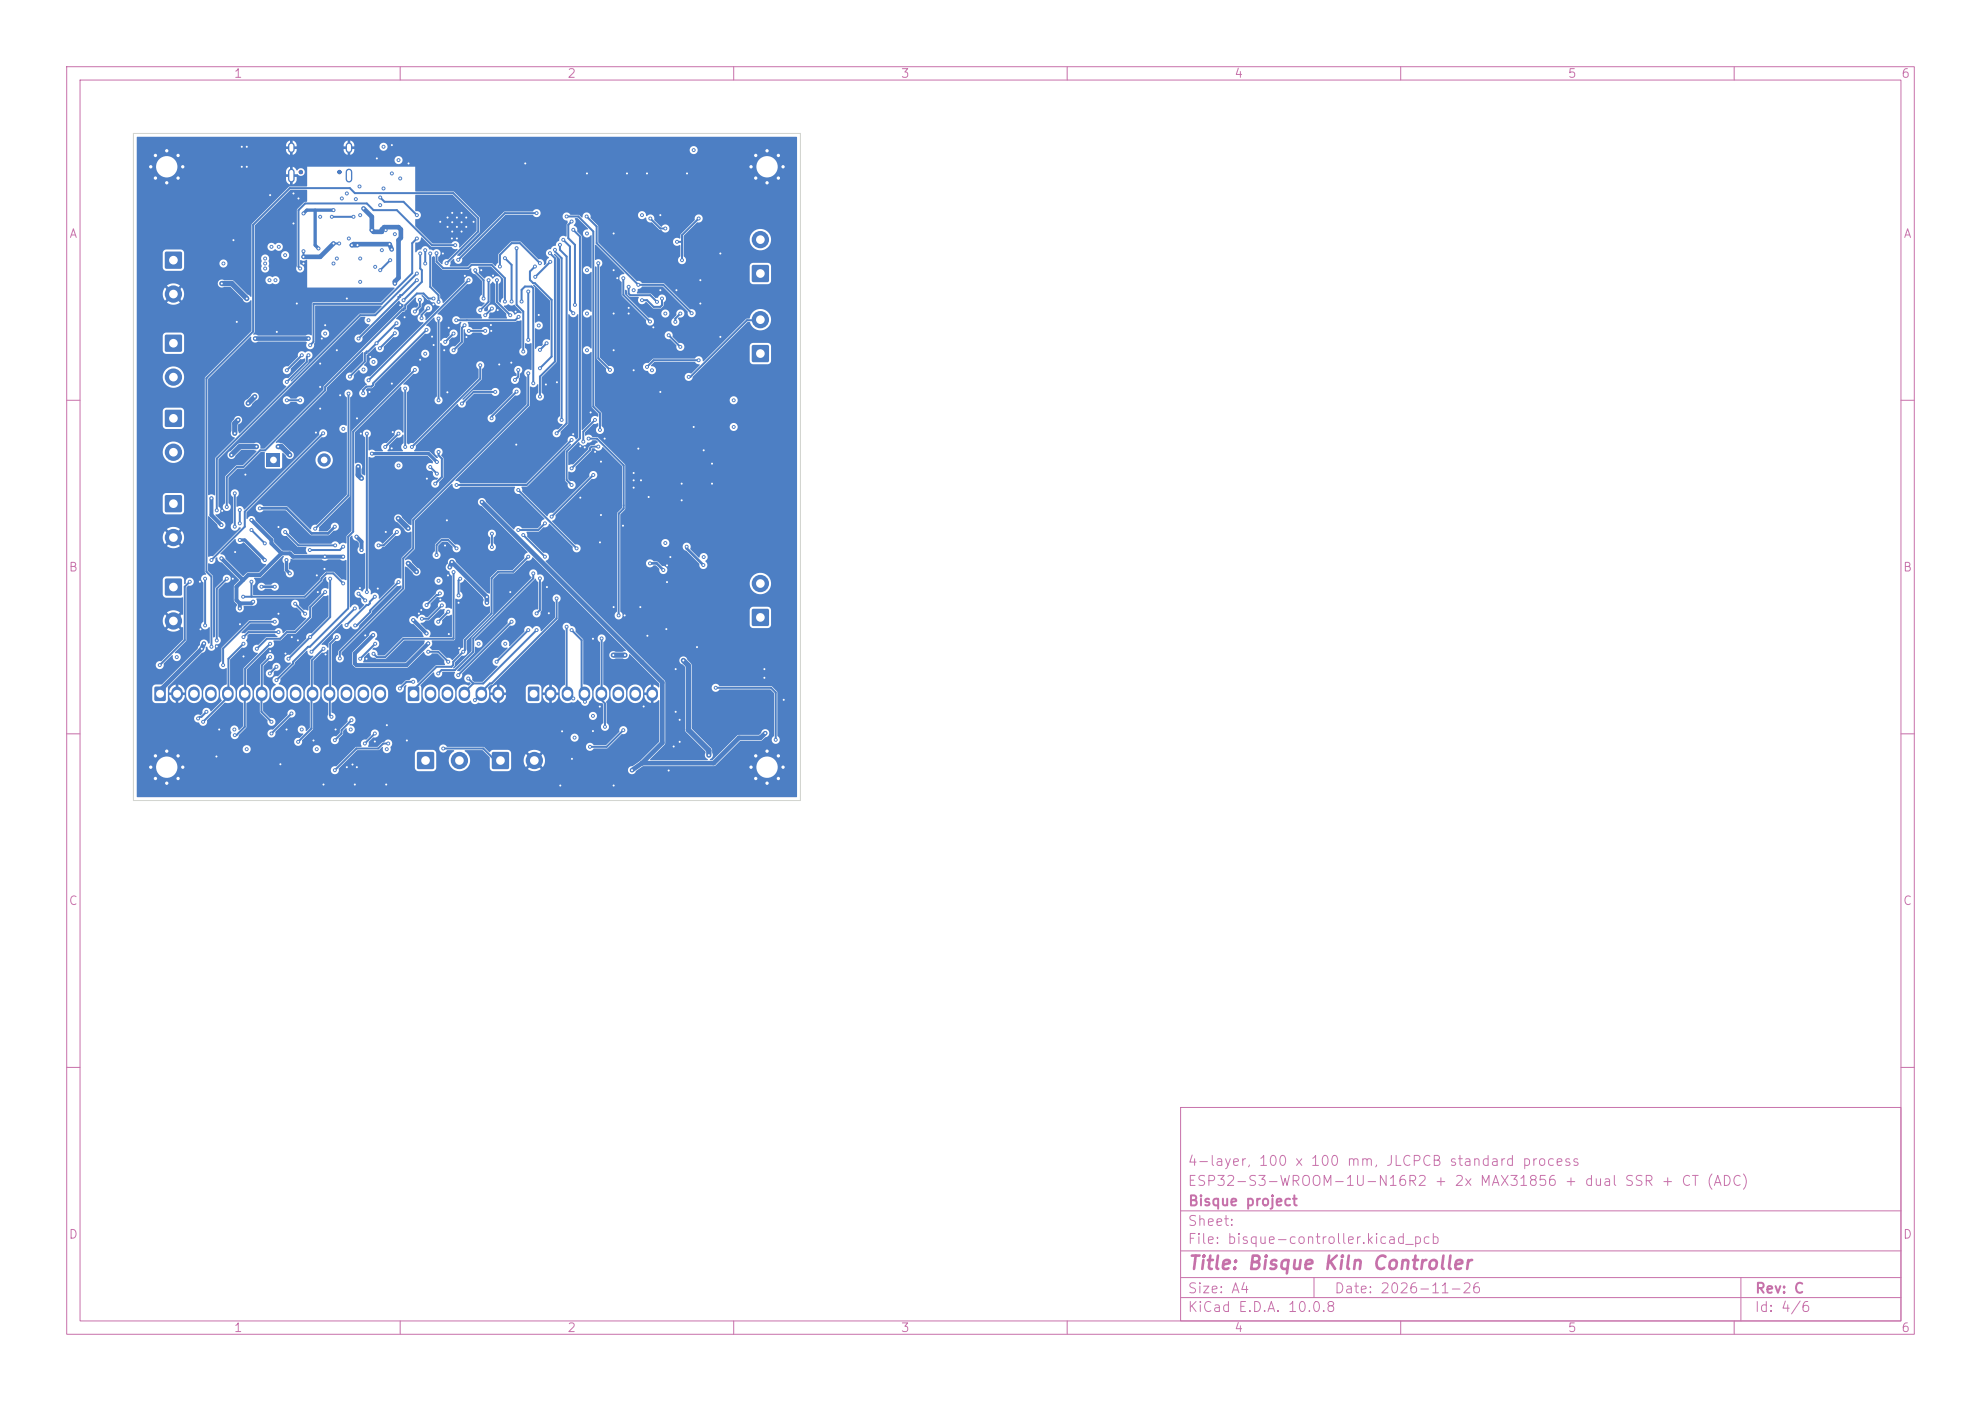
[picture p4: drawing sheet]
<svg xmlns="http://www.w3.org/2000/svg" width="297mm" height="210mm" viewBox="0 0 297 210" stroke-linecap="round" stroke-linejoin="round" font-family="sans-serif">
<defs><g id="words">
<text font-size="2" fill="#c872ab" x="178" y="190.8">Title: Bisque Kiln Controller</text>
<g font-size="1.5" fill="#c872ab">
<text x="178" y="178.1">ESP32-S3-WROOM-1U-N16R2 + 2x MAX31856 + dual SSR + CT (ADC)</text>
<text x="178" y="175.1">4-layer, 100 x 100 mm, JLCPCB standard process</text>
<text x="178" y="184.1">Sheet:</text>
<text x="178" y="181.1">Bisque project</text>
<text x="178" y="186.8">File: bisque-controller.kicad_pcb</text>
<text x="178" y="197">KiCad E.D.A. 10.0.8</text>
<text x="178" y="194.2">Size: A4</text>
<text x="200" y="194.2">Date: 2026-11-26</text>
<text x="263" y="197">Id: 4/6</text>
<text x="263" y="194.2">Rev: C</text>
</g>
<g font-size="1.3" fill="#c872ab">
<text x="35" y="12">1</text>
<text x="85" y="12">2</text>
<text x="135" y="12">3</text>
<text x="185" y="12">4</text>
<text x="235" y="12">5</text>
<text x="285" y="12">6</text>
<text x="10.3" y="36">A</text>
<text x="285.3" y="36">A</text>
<text x="10.2" y="86">B</text>
<text x="285.2" y="86">B</text>
<text x="10.2" y="136">C</text>
<text x="285.2" y="136">C</text>
<text x="10.2" y="186">D</text>
<text x="285.2" y="186">D</text>
<text x="35" y="200">1</text>
<text x="85" y="200">2</text>
<text x="135" y="200">3</text>
<text x="185" y="200">4</text>
<text x="235" y="200">5</text>
<text x="285" y="200">6</text>
</g>
</g></defs>
<g fill="none" stroke="#c872ab" stroke-width=".15">
<path d="M10 10h277v190h-277zM12 12h273v186h-273zM60 10v2M110 10v2M160 10v2M210 10v2M260 10v2M10 60h2M285 60h2M10 110h2M285 110h2M10 160h2"/>
<path d="M177 166h108v32h-108zM285 160h2M60 198v2M110 198v2M160 198v2M177 194.5h108M177 191.5h108M177 187.5h108M177 181.5h108M197 191.5v3M210 198v2M260 198v2"/>
<path d="M261 191.5v6.5"/>
</g>
<g fill="#4d7fc4">
<path d="M112.8 91.3h2.4v2.5h-2.4z"/>
<circle cx="114" cy="87.5" r="1.3"/>
</g>
<path d="M43.7 21.8v.6M43.7 25.8v1.1M52.3 21.8v.6M52.3 25.8v1.1" fill="none" stroke="#4d7fc4" stroke-width="1"/>
<g fill="#4d7fc4">
<path d="M40 68h2v2h-2z"/>
<path d="M24.8 74.3h2.4v2.4h-2.4z"/>
<path d="M112.8 51.8h2.4v2.4h-2.4z"/>
<path d="M62.6 112.8h2.4v2.4h-2.4z"/>
<path d="M61.2 103h1.6v2h-1.6z"/>
<circle cx="48.6" cy="68.9" r="1"/>
<circle cx="26" cy="80.6" r="1.3"/>
<circle cx="114" cy="47.9" r="1.3"/>
<circle cx="22.6" cy="115" r=".4"/>
<circle cx="23.3" cy="113.3" r=".4"/>
<circle cx="23.3" cy="116.7" r=".4"/>
<circle cx="25" cy="112.6" r=".4"/>
<circle cx="25" cy="115" r="3.2"/>
<circle cx="25" cy="117.4" r=".4"/>
<circle cx="26.7" cy="113.3" r=".4"/>
<circle cx="26.7" cy="116.7" r=".4"/>
<circle cx="27.4" cy="115" r=".4"/>
<circle cx="68.9" cy="114" r="1.3"/>
</g>
<path d="M64.5 103.8v.4M67.1 103.8v.4M69.6 103.8v.4M72.2 103.8v.4M74.7 103.8v.4" fill="none" stroke="#4d7fc4" stroke-width="1.7"/>
<g fill="#4d7fc4">
<path d="M24.8 61.5h2.4v2.4h-2.4z"/>
<path d="M24.8 50.2h2.4v2.5h-2.4z"/>
<path d="M112.8 39.8h2.4v2.4h-2.4z"/>
<path d="M79.2 103h1.6v2h-1.6z"/>
<circle cx="26" cy="67.8" r="1.3"/>
<circle cx="26" cy="56.5" r="1.3"/>
<circle cx="67.1" cy="32.6" r=".3"/>
<circle cx="67.1" cy="34" r=".3"/>
<circle cx="67.8" cy="31.9" r=".3"/>
<circle cx="67.8" cy="33.3" r=".3"/>
<circle cx="67.8" cy="34.7" r=".3"/>
<circle cx="68.5" cy="32.6" r=".3"/>
<circle cx="68.5" cy="34" r=".3"/>
<circle cx="69.2" cy="31.9" r=".3"/>
<circle cx="69.2" cy="33.3" r=".3"/>
<circle cx="69.2" cy="34.7" r=".3"/>
<circle cx="69.9" cy="32.6" r=".3"/>
<circle cx="69.9" cy="34" r=".3"/>
<circle cx="114" cy="35.9" r="1.3"/>
<circle cx="22.6" cy="25" r=".4"/>
<circle cx="23.3" cy="23.3" r=".4"/>
<circle cx="23.3" cy="26.7" r=".4"/>
<circle cx="25" cy="22.6" r=".4"/>
<circle cx="25" cy="25" r="3.2"/>
<circle cx="25" cy="27.4" r=".4"/>
<circle cx="26.7" cy="23.3" r=".4"/>
<circle cx="26.7" cy="26.7" r=".4"/>
<circle cx="27.4" cy="25" r=".4"/>
</g>
<path d="M82.5 103.8v.4M85.1 103.8v.4M87.6 103.8v.4M90.2 103.8v.4M92.7 103.8v.4M95.2 103.8v.4M97.8 103.8v.4" fill="none" stroke="#4d7fc4" stroke-width="1.7"/>
<g fill="#4d7fc4">
<path d="M24.8 37.8h2.4v2.4h-2.4z"/>
<path d="M73.8 112.8h2.5v2.4h-2.5z"/>
<path d="M24.8 86.8h2.4v2.4h-2.4z"/>
<path d="M23.2 103h1.6v2h-1.6z"/>
<circle cx="26" cy="44.1" r="1.3"/>
<circle cx="112.6" cy="115" r=".4"/>
<circle cx="113.3" cy="113.3" r=".4"/>
<circle cx="113.3" cy="116.7" r=".4"/>
<circle cx="115" cy="112.6" r=".4"/>
<circle cx="115" cy="115" r="3.2"/>
<circle cx="115" cy="117.4" r=".4"/>
<circle cx="116.7" cy="113.3" r=".4"/>
<circle cx="116.7" cy="116.7" r=".4"/>
<circle cx="117.4" cy="115" r=".4"/>
<circle cx="80.1" cy="114" r="1.3"/>
<circle cx="26" cy="93.1" r="1.3"/>
<circle cx="112.6" cy="25" r=".4"/>
<circle cx="113.3" cy="23.3" r=".4"/>
<circle cx="113.3" cy="26.7" r=".4"/>
<circle cx="115" cy="22.6" r=".4"/>
<circle cx="115" cy="25" r="3.2"/>
<circle cx="115" cy="27.4" r=".4"/>
<circle cx="116.7" cy="23.3" r=".4"/>
<circle cx="116.7" cy="26.7" r=".4"/>
<circle cx="117.4" cy="25" r=".4"/>
</g>
<g fill="none" stroke="#4d7fc4" stroke-width="1.7">
<path d="M26.5 103.8v.4M29.1 103.8v.4M31.6 103.8v.4M34.2 103.8v.4M36.7 103.8v.4M39.2 103.8v.4M41.8 103.8v.4M44.3 103.8v.4M46.9 103.8v.4M49.4 103.8v.4M51.9 103.8v.4M54.5 103.8v.4"/>
<path d="M57 103.8v.4"/>
</g>
<g fill="#4d7fc4">
<circle cx="103" cy="82" r=".3"/>
<circle cx="105.4" cy="84.7" r=".3"/>
<circle cx="99.4" cy="85.4" r=".3"/>
<circle cx="97.4" cy="84.4" r=".3"/>
<circle cx="68" cy="50" r=".3"/>
<circle cx="68.4" cy="48" r=".3"/>
<circle cx="55" cy="88.8" r=".3"/>
<circle cx="66.7" cy="51.3" r=".3"/>
<circle cx="41.8" cy="94.8" r=".3"/>
<circle cx="77.7" cy="47.5" r=".3"/>
<circle cx="36.5" cy="95.5" r=".3"/>
<circle cx="99.3" cy="44.7" r=".3"/>
<circle cx="96.2" cy="45" r=".3"/>
<circle cx="55" cy="65" r=".3"/>
<circle cx="99.7" cy="34.3" r=".3"/>
<circle cx="97.5" cy="32.8" r=".3"/>
<circle cx="81.8" cy="57.6" r=".3"/>
<circle cx="99.9" cy="94.3" r=".3"/>
<circle cx="44.7" cy="29.8" r=".3"/>
<circle cx="56.2" cy="111.2" r=".3"/>
<circle cx="104.5" cy="97" r=".3"/>
<circle cx="84" cy="117.8" r=".3"/>
<circle cx="36.5" cy="98.4" r=".3"/>
<circle cx="33.3" cy="76.6" r=".3"/>
<circle cx="57.3" cy="37.5" r=".3"/>
<circle cx="35.5" cy="48.3" r=".3"/>
<circle cx="114.6" cy="101.6" r=".3"/>
<circle cx="62.8" cy="92" r=".3"/>
<circle cx="92" cy="91" r=".3"/>
<circle cx="53.5" cy="62.7" r=".3"/>
<circle cx="98" cy="49.1" r=".3"/>
<circle cx="88.9" cy="109.6" r=".3"/>
<circle cx="52" cy="44.7" r=".3"/>
<circle cx="99" cy="58.7" r=".3"/>
<circle cx="66.7" cy="81.8" r=".3"/>
<circle cx="50.3" cy="109.4" r=".3"/>
<circle cx="108" cy="50.5" r=".3"/>
<circle cx="94.2" cy="47" r=".3"/>
<circle cx="73.6" cy="48.7" r=".3"/>
<circle cx="100.3" cy="115.5" r=".3"/>
<circle cx="77.3" cy="46.7" r=".3"/>
<circle cx="72.1" cy="40.5" r=".3"/>
<circle cx="48.6" cy="85.3" r=".3"/>
<circle cx="97.3" cy="74.5" r=".3"/>
<circle cx="59.2" cy="35.1" r=".3"/>
<circle cx="104" cy="64" r=".3"/>
<circle cx="36.8" cy="71.1" r=".3"/>
<circle cx="66.6" cy="52.5" r=".3"/>
<circle cx="41.7" cy="92" r=".3"/>
<circle cx="50.5" cy="52.5" r=".3"/>
<circle cx="101.3" cy="100.3" r=".3"/>
<circle cx="69.9" cy="50.5" r=".3"/>
<circle cx="95" cy="72" r=".25"/>
<circle cx="64.8" cy="50.5" r=".3"/>
<circle cx="48.7" cy="48.7" r=".3"/>
<circle cx="101.4" cy="43.5" r=".3"/>
<circle cx="95" cy="73.1" r=".25"/>
<circle cx="34.9" cy="86.8" r=".3"/>
<circle cx="84.3" cy="109.6" r=".3"/>
<circle cx="55.4" cy="58.7" r=".3"/>
<circle cx="66" cy="89.9" r=".3"/>
<circle cx="78.7" cy="24.5" r=".3"/>
<circle cx="105" cy="45.5" r=".3"/>
<circle cx="83.5" cy="57.3" r=".3"/>
<circle cx="42" cy="114.6" r=".3"/>
<circle cx="67.1" cy="58.8" r=".3"/>
<circle cx="94.3" cy="46.2" r=".3"/>
<circle cx="36.2" cy="25" r=".3"/>
<circle cx="53.2" cy="117.6" r=".3"/>
<circle cx="47" cy="111" r=".3"/>
<circle cx="106.7" cy="69.5" r=".3"/>
<circle cx="67.3" cy="49.1" r=".3"/>
<circle cx="88.9" cy="95.8" r=".3"/>
<circle cx="101.9" cy="107.9" r=".3"/>
<circle cx="51" cy="59.3" r=".3"/>
<circle cx="61.3" cy="24.5" r=".3"/>
<circle cx="48.3" cy="50.7" r=".3"/>
<circle cx="45.5" cy="39.5" r=".3"/>
<circle cx="77.4" cy="66.6" r=".3"/>
<circle cx="105.5" cy="67.5" r=".3"/>
<circle cx="100" cy="84.8" r=".3"/>
<circle cx="63.2" cy="91.4" r=".3"/>
<circle cx="61" cy="111" r=".3"/>
<circle cx="93.4" cy="78.8" r=".3"/>
<circle cx="65" cy="51.7" r=".3"/>
<circle cx="92" cy="47" r=".3"/>
<circle cx="95" cy="55.5" r=".3"/>
<circle cx="96.5" cy="105.9" r=".3"/>
<circle cx="43.7" cy="95.5" r=".3"/>
<circle cx="101.3" cy="106.7" r=".3"/>
<circle cx="82" cy="88" r=".3"/>
<circle cx="94" cy="26" r=".3"/>
<circle cx="47.4" cy="64.8" r=".3"/>
<circle cx="68.5" cy="35.8" r=".3"/>
<circle cx="58" cy="108.7" r=".3"/>
<circle cx="35.2" cy="82.8" r=".3"/>
<circle cx="48" cy="58" r=".3"/>
<circle cx="100" cy="87.3" r=".3"/>
<circle cx="71" cy="33.3" r=".3"/>
<circle cx="100.5" cy="83.5" r=".3"/>
<circle cx="48.5" cy="117.6" r=".3"/>
<circle cx="32.5" cy="113.4" r=".3"/>
<circle cx="44.5" cy="45.5" r=".3"/>
<circle cx="58.9" cy="64.8" r=".3"/>
<circle cx="48" cy="32.5" r=".3"/>
<circle cx="92" cy="40.5" r=".3"/>
<circle cx="44.7" cy="96" r=".3"/>
<circle cx="97.1" cy="95.3" r=".3"/>
<circle cx="76.7" cy="54.4" r=".3"/>
<circle cx="47.6" cy="88.8" r=".3"/>
<circle cx="101" cy="111.9" r=".3"/>
<circle cx="92" cy="35" r=".3"/>
<circle cx="85.9" cy="65.1" r=".3"/>
<circle cx="52" cy="115" r=".3"/>
<circle cx="43" cy="109.4" r=".3"/>
<circle cx="73.7" cy="49.6" r=".3"/>
<circle cx="48" cy="54.5" r=".3"/>
<circle cx="69.7" cy="41.3" r=".3"/>
<circle cx="32.9" cy="109.4" r=".3"/>
<circle cx="54.1" cy="65" r=".3"/>
<circle cx="95" cy="70.9" r=".25"/>
<circle cx="60" cy="45.7" r=".3"/>
<circle cx="44" cy="29" r=".3"/>
<circle cx="102.2" cy="72.5" r=".3"/>
<circle cx="54.9" cy="98.8" r=".3"/>
<circle cx="67.3" cy="95" r=".3"/>
<circle cx="30" cy="87.2" r=".3"/>
<circle cx="90.1" cy="77.2" r=".3"/>
<circle cx="37" cy="22" r=".3"/>
<circle cx="56.6" cy="88.2" r=".3"/>
<circle cx="47.5" cy="86.3" r=".3"/>
<circle cx="97" cy="26" r=".3"/>
<circle cx="51.3" cy="29.8" r=".3"/>
<circle cx="53.5" cy="115" r=".3"/>
<circle cx="57" cy="30.8" r=".3"/>
<circle cx="44" cy="33.5" r=".3"/>
<circle cx="54.8" cy="95.2" r=".3"/>
<circle cx="80.8" cy="47.2" r=".3"/>
<circle cx="108" cy="38" r=".3"/>
<circle cx="90.1" cy="69.2" r=".3"/>
<circle cx="57.9" cy="117.6" r=".3"/>
<circle cx="60.7" cy="47.6" r=".3"/>
<circle cx="106.7" cy="72.5" r=".3"/>
<circle cx="117.5" cy="104.9" r=".3"/>
<circle cx="41.5" cy="49.7" r=".3"/>
<circle cx="88" cy="26" r=".3"/>
<circle cx="89.9" cy="105.9" r=".3"/>
<circle cx="96.1" cy="72" r=".25"/>
<circle cx="36" cy="93.6" r=".3"/>
<circle cx="90.7" cy="65.7" r=".3"/>
<circle cx="74.8" cy="54.6" r=".3"/>
<circle cx="102.2" cy="75" r=".3"/>
<circle cx="41.7" cy="79" r=".3"/>
<circle cx="95.7" cy="67.3" r=".3"/>
<circle cx="56.3" cy="40" r=".3"/>
<circle cx="50.5" cy="38.7" r=".3"/>
<circle cx="42.8" cy="98" r=".3"/>
<circle cx="103" cy="26" r=".3"/>
<circle cx="58.7" cy="67.2" r=".3"/>
<circle cx="99" cy="32.3" r=".3"/>
<circle cx="63" cy="53.9" r=".3"/>
<circle cx="58.7" cy="57.5" r=".3"/>
<circle cx="64" cy="71.7" r=".3"/>
<circle cx="37" cy="25" r=".3"/>
<circle cx="92.5" cy="41.7" r=".3"/>
<circle cx="76.5" cy="88.8" r=".3"/>
<circle cx="57.8" cy="79.7" r=".3"/>
<circle cx="40.5" cy="29.3" r=".3"/>
<circle cx="35" cy="36" r=".3"/>
<circle cx="53.9" cy="27.9" r=".3"/>
<circle cx="87" cy="66.9" r=".3"/>
<circle cx="58.7" cy="21.8" r=".3"/>
<circle cx="48" cy="61.3" r=".3"/>
<circle cx="67" cy="78" r=".3"/>
<circle cx="92" cy="52.5" r=".3"/>
<circle cx="68.7" cy="90.4" r=".3"/>
<circle cx="54" cy="88.1" r=".3"/>
<circle cx="73.9" cy="41.3" r=".3"/>
<circle cx="66.4" cy="38" r=".3"/>
<circle cx="40.5" cy="97.6" r=".3"/>
<circle cx="55.5" cy="53.5" r=".3"/>
<circle cx="88.6" cy="61.8" r=".3"/>
<circle cx="114.6" cy="100.3" r=".3"/>
<circle cx="65" cy="45.6" r=".3"/>
<circle cx="30.1" cy="94.3" r=".3"/>
<circle cx="92" cy="117.8" r=".3"/>
<circle cx="52" cy="29" r=".3"/>
<circle cx="52.9" cy="114.6" r=".3"/>
<circle cx="67.7" cy="35.8" r=".3"/>
<circle cx="96" cy="91" r=".3"/>
<circle cx="68.8" cy="97.1" r=".3"/>
<circle cx="89.2" cy="67.7" r=".3"/>
<circle cx="53.3" cy="29.9" r=".3"/>
<circle cx="99" cy="43.5" r=".3"/>
<circle cx="66" cy="33.3" r=".3"/>
<circle cx="105" cy="42" r=".3"/>
<circle cx="85.7" cy="113.8" r=".3"/>
<circle cx="48.8" cy="98.1" r=".3"/>
<circle cx="32.5" cy="96.9" r=".3"/>
<circle cx="87" cy="74.6" r=".3"/>
<circle cx="82.3" cy="91.9" r=".3"/>
<circle cx="52.3" cy="35.8" r=".3"/>
<circle cx="87.7" cy="67.1" r=".3"/>
<circle cx="58.7" cy="26" r=".3"/>
<circle cx="54" cy="32.3" r=".3"/>
<circle cx="74.6" cy="46.5" r=".3"/>
<circle cx="56.5" cy="23.8" r=".3"/>
<circle cx="101.9" cy="111.2" r=".3"/>
<circle cx="90" cy="81.3" r=".3"/>
<circle cx="67.2" cy="86.3" r=".3"/>
<circle cx="36.2" cy="22" r=".3"/>
<circle cx="93.7" cy="92.3" r=".3"/>
<circle cx="45.5" cy="32" r=".3"/>
<circle cx="47.8" cy="37.3" r=".3"/>
<circle cx="50" cy="31.5" r=".3"/>
<circle cx="53" cy="32.5" r=".3"/>
<circle cx="49.7" cy="32.5" r=".3"/>
<circle cx="45" cy="60" r=".3"/>
<circle cx="70.3" cy="42" r=".3"/>
<circle cx="43" cy="60" r=".3"/>
<circle cx="55.3" cy="57" r=".3"/>
<circle cx="63.7" cy="39.5" r=".3"/>
<circle cx="46.3" cy="53.3" r=".3"/>
<circle cx="53.7" cy="50.7" r=".3"/>
<circle cx="63.7" cy="37.5" r=".3"/>
<circle cx="62.5" cy="42" r=".3"/>
<circle cx="43" cy="57.3" r=".3"/>
<circle cx="62.5" cy="35.8" r=".3"/>
<circle cx="43" cy="55.5" r=".3"/>
<circle cx="46.5" cy="51.7" r=".3"/>
<circle cx="45.3" cy="53.3" r=".3"/>
<circle cx="46.3" cy="50.7" r=".3"/>
<circle cx="38.2" cy="50.7" r=".3"/>
<circle cx="53.7" cy="70" r=".3"/>
<circle cx="35.2" cy="65" r=".3"/>
<circle cx="54.2" cy="71.7" r=".3"/>
<circle cx="92" cy="98.2" r=".3"/>
<circle cx="59.7" cy="77.7" r=".3"/>
<circle cx="62.5" cy="85.7" r=".3"/>
<circle cx="43.5" cy="68.2" r=".3"/>
<circle cx="34.7" cy="68.2" r=".3"/>
<circle cx="38.5" cy="67" r=".3"/>
<circle cx="61.2" cy="84.4" r=".3"/>
<circle cx="61.2" cy="79.2" r=".3"/>
<circle cx="41.7" cy="67" r=".3"/>
<circle cx="102.4" cy="99" r=".3"/>
<circle cx="93.7" cy="98.2" r=".3"/>
<circle cx="37.2" cy="60.4" r=".3"/>
<circle cx="106.3" cy="113.2" r=".3"/>
<circle cx="38.2" cy="59.4" r=".3"/>
<circle cx="35.7" cy="63" r=".3"/>
<circle cx="77.7" cy="79.4" r=".3"/>
<circle cx="89" cy="71.2" r=".3"/>
<circle cx="75" cy="40" r=".3"/>
<circle cx="66" cy="89" r=".3"/>
<circle cx="81" cy="39.5" r=".3"/>
<circle cx="82.7" cy="77.4" r=".3"/>
<circle cx="64" cy="90.7" r=".3"/>
<circle cx="89.7" cy="39.5" r=".3"/>
<circle cx="81.7" cy="78.4" r=".3"/>
<circle cx="91.4" cy="55.4" r=".3"/>
<circle cx="58.5" cy="39" r=".3"/>
<circle cx="57" cy="40.5" r=".3"/>
<circle cx="93.4" cy="109.5" r=".3"/>
<circle cx="88.4" cy="111.9" r=".3"/>
<circle cx="48.7" cy="50" r=".3"/>
<circle cx="105.5" cy="83.5" r=".3"/>
<circle cx="96.3" cy="32.3" r=".3"/>
<circle cx="41.8" cy="37" r=".3"/>
<circle cx="45.2" cy="109.4" r=".3"/>
<circle cx="26.5" cy="98.5" r=".3"/>
<circle cx="54" cy="42.2" r=".3"/>
<circle cx="47.5" cy="112.3" r=".3"/>
<circle cx="88.9" cy="107.3" r=".3"/>
<circle cx="54" cy="38.7" r=".3"/>
<circle cx="110" cy="60" r=".3"/>
<circle cx="41.3" cy="42" r=".3"/>
<circle cx="104" cy="22.5" r=".3"/>
<circle cx="60" cy="26.8" r=".3"/>
<circle cx="71.7" cy="96.5" r=".3"/>
<circle cx="86.1" cy="110.6" r=".3"/>
<circle cx="88" cy="40.5" r=".3"/>
<circle cx="63.7" cy="53" r=".3"/>
<circle cx="99.7" cy="81.4" r=".3"/>
<circle cx="39.7" cy="39.5" r=".3"/>
<circle cx="59.7" cy="24" r=".3"/>
<circle cx="54.5" cy="55.4" r=".3"/>
<circle cx="55.3" cy="48" r=".3"/>
<circle cx="51.5" cy="64.3" r=".3"/>
<circle cx="42.8" cy="38.3" r=".3"/>
<circle cx="99.7" cy="47" r=".3"/>
<circle cx="50" cy="39.5" r=".3"/>
<circle cx="97.7" cy="55.5" r=".3"/>
<circle cx="56" cy="54.3" r=".3"/>
<circle cx="57.5" cy="22" r=".3"/>
<circle cx="59.7" cy="69.8" r=".3"/>
<circle cx="40.4" cy="42" r=".3"/>
<circle cx="35.1" cy="109.4" r=".3"/>
<circle cx="33.5" cy="39.5" r=".3"/>
<circle cx="88" cy="35" r=".3"/>
<circle cx="65.7" cy="87.1" r=".3"/>
<circle cx="39.7" cy="38.7" r=".3"/>
<circle cx="75.7" cy="96.5" r=".3"/>
<circle cx="58" cy="112.3" r=".3"/>
<circle cx="95" cy="43.5" r=".3"/>
<circle cx="57.5" cy="28.3" r=".3"/>
<circle cx="88" cy="52.5" r=".3"/>
<circle cx="39.8" cy="40.2" r=".3"/>
<circle cx="52.6" cy="109.4" r=".3"/>
<circle cx="37" cy="112.3" r=".3"/>
<circle cx="40.7" cy="37" r=".3"/>
<circle cx="110" cy="64" r=".3"/>
<circle cx="80.8" cy="48.8" r=".3"/>
<circle cx="88" cy="47" r=".3"/>
<circle cx="73" cy="90.4" r=".3"/>
<circle cx="45.5" cy="37.6" r=".3"/>
<circle cx="58.4" cy="36.6" r=".3"/>
<circle cx="30.2" cy="97.3" r=".3"/>
<circle cx="58.7" cy="37.4" r=".3"/>
<circle cx="45.5" cy="38.5" r=".3"/>
<circle cx="67.4" cy="85" r=".3"/>
<circle cx="67.7" cy="84.3" r=".3"/>
<circle cx="50.9" cy="36.5" r=".3"/>
<circle cx="53.6" cy="36.8" r=".3"/>
<circle cx="52.7" cy="36.8" r=".3"/>
<circle cx="30.6" cy="96.5" r=".3"/>
<circle cx="73" cy="89.5" r=".3"/>
<circle cx="50" cy="36.5" r=".3"/>
<circle cx="56.2" cy="110" r=".3"/>
<circle cx="54.7" cy="111.5" r=".3"/>
<circle cx="101.5" cy="36.3" r=".3"/>
<circle cx="102.2" cy="39" r=".3"/>
<circle cx="104.7" cy="32.8" r=".3"/>
<circle cx="65.5" cy="69.3" r=".3"/>
<circle cx="55.8" cy="68" r=".3"/>
<circle cx="103.7" cy="47" r=".3"/>
<circle cx="88" cy="32.5" r=".3"/>
<circle cx="95.7" cy="42.7" r=".3"/>
<circle cx="69.6" cy="48.7" r=".3"/>
<circle cx="68" cy="52.5" r=".3"/>
<circle cx="59.7" cy="65" r=".3"/>
<circle cx="87.4" cy="66.2" r=".3"/>
<circle cx="43.2" cy="98.8" r=".3"/>
<circle cx="85.7" cy="66" r=".3"/>
<circle cx="89.2" cy="63" r=".3"/>
<circle cx="68.5" cy="72.7" r=".3"/>
<circle cx="49.5" cy="86.8" r=".3"/>
<circle cx="97.4" cy="48.2" r=".3"/>
<circle cx="57.7" cy="67" r=".3"/>
<circle cx="46.5" cy="95.5" r=".3"/>
<circle cx="93.4" cy="41.7" r=".3"/>
<circle cx="69" cy="86.8" r=".3"/>
<circle cx="72.7" cy="49.6" r=".3"/>
<circle cx="72.7" cy="47.3" r=".3"/>
<circle cx="63.3" cy="92.8" r=".3"/>
<circle cx="73.7" cy="80" r=".3"/>
<circle cx="73.7" cy="82" r=".3"/>
<circle cx="68.7" cy="89.3" r=".3"/>
<circle cx="54.7" cy="90" r=".3"/>
<circle cx="48.8" cy="88.8" r=".3"/>
<circle cx="53.7" cy="89" r=".3"/>
<circle cx="73.7" cy="46.3" r=".3"/>
<circle cx="70.3" cy="49.6" r=".3"/>
<circle cx="66.3" cy="90.8" r=".3"/>
<circle cx="38.5" cy="97.3" r=".3"/>
<circle cx="40.7" cy="110" r=".3"/>
<circle cx="43.7" cy="107" r=".3"/>
<circle cx="36.5" cy="96.5" r=".3"/>
<circle cx="30.5" cy="108.2" r=".3"/>
<circle cx="35.2" cy="110.2" r=".3"/>
<circle cx="40.5" cy="96.5" r=".3"/>
<circle cx="29.7" cy="107.7" r=".3"/>
<circle cx="30.9" cy="106.7" r=".3"/>
<circle cx="40.7" cy="108.2" r=".3"/>
<circle cx="40.5" cy="98.5" r=".3"/>
<circle cx="44.7" cy="111.2" r=".3"/>
<circle cx="48.5" cy="97.3" r=".3"/>
<circle cx="104.7" cy="54" r=".3"/>
<circle cx="97" cy="55" r=".3"/>
<circle cx="59.4" cy="48.5" r=".3"/>
<circle cx="52.4" cy="56.4" r=".3"/>
<circle cx="56.4" cy="51.4" r=".3"/>
<circle cx="52.3" cy="59" r=".3"/>
<circle cx="47.3" cy="79.3" r=".3"/>
<circle cx="90.2" cy="95.7" r=".3"/>
<circle cx="80.4" cy="32" r=".3"/>
<circle cx="84.4" cy="36" r=".3"/>
<circle cx="86" cy="47" r=".3"/>
<circle cx="90.7" cy="109" r=".3"/>
<circle cx="68.7" cy="39" r=".3"/>
<circle cx="80.3" cy="41.5" r=".3"/>
<circle cx="82.5" cy="39.2" r=".3"/>
<circle cx="56.9" cy="52.2" r=".3"/>
<circle cx="59.2" cy="50" r=".3"/>
<circle cx="62.2" cy="55.4" r=".3"/>
<circle cx="62.2" cy="46.7" r=".3"/>
<circle cx="41.5" cy="102" r=".3"/>
<circle cx="63" cy="45" r=".3"/>
<circle cx="101.2" cy="48.3" r=".3"/>
<circle cx="102" cy="47" r=".3"/>
<circle cx="41.2" cy="88" r=".3"/>
<circle cx="39.2" cy="88" r=".3"/>
<circle cx="73.7" cy="62.7" r=".3"/>
<circle cx="77.7" cy="55.4" r=".3"/>
<circle cx="77.2" cy="56.9" r=".3"/>
<circle cx="79.2" cy="43.7" r=".3"/>
<circle cx="79.2" cy="50.9" r=".3"/>
<circle cx="77.4" cy="58.7" r=".3"/>
<circle cx="80" cy="57.4" r=".3"/>
<circle cx="65.7" cy="101" r=".3"/>
<circle cx="75.7" cy="38.7" r=".3"/>
<circle cx="62" cy="102.2" r=".3"/>
<circle cx="80" cy="86" r=".3"/>
<circle cx="76.7" cy="45.2" r=".3"/>
<circle cx="60" cy="103.2" r=".3"/>
<circle cx="78.2" cy="45.2" r=".3"/>
<circle cx="50.2" cy="115.4" r=".3"/>
<circle cx="58.2" cy="111.5" r=".3"/>
<circle cx="66.4" cy="112.2" r=".3"/>
<circle cx="51.4" cy="83.4" r=".3"/>
<circle cx="33.2" cy="78.7" r=".3"/>
<circle cx="35.9" cy="91.2" r=".3"/>
<circle cx="64.2" cy="96.5" r=".3"/>
<circle cx="48.7" cy="83.4" r=".3"/>
<circle cx="62" cy="93" r=".3"/>
<circle cx="31.7" cy="74.7" r=".3"/>
<circle cx="37.9" cy="90.2" r=".3"/>
<circle cx="64" cy="95" r=".3"/>
<circle cx="33.2" cy="83.7" r=".3"/>
<circle cx="55.9" cy="95.2" r=".3"/>
<circle cx="37.7" cy="78" r=".3"/>
<circle cx="54.2" cy="82.4" r=".3"/>
<circle cx="53.4" cy="80.4" r=".3"/>
<circle cx="36.5" cy="89.4" r=".3"/>
<circle cx="37.7" cy="87.2" r=".3"/>
<circle cx="51.4" cy="87.4" r=".3"/>
<circle cx="56.2" cy="89.4" r=".3"/>
<circle cx="51.9" cy="93.7" r=".3"/>
<circle cx="53.3" cy="93.8" r=".3"/>
<circle cx="59.7" cy="87.3" r=".3"/>
<circle cx="73.3" cy="42" r=".3"/>
<circle cx="61.7" cy="67" r=".3"/>
<circle cx="72" cy="54.7" r=".3"/>
<circle cx="72" cy="46.5" r=".3"/>
<circle cx="52.7" cy="108" r=".3"/>
<circle cx="50.2" cy="111" r=".3"/>
<circle cx="48.4" cy="65" r=".3"/>
<circle cx="63.2" cy="47.7" r=".3"/>
<circle cx="64" cy="49.4" r=".3"/>
<circle cx="23.9" cy="99.7" r=".3"/>
<circle cx="28.5" cy="87.2" r=".3"/>
<circle cx="54.4" cy="59" r=".3"/>
<circle cx="64.2" cy="46.2" r=".3"/>
<circle cx="31.7" cy="84" r=".3"/>
<circle cx="62.5" cy="32.3" r=".3"/>
<circle cx="77.7" cy="73.4" r=".3"/>
<circle cx="65.5" cy="38" r=".3"/>
<circle cx="86.4" cy="82.2" r=".3"/>
<circle cx="75.7" cy="45.2" r=".3"/>
<circle cx="57" cy="29.6" r=".3"/>
<circle cx="49.7" cy="107.5" r=".3"/>
<circle cx="50.5" cy="95.5" r=".3"/>
<circle cx="56.3" cy="96.5" r=".3"/>
<circle cx="54" cy="98.8" r=".3"/>
<circle cx="38.9" cy="76.2" r=".3"/>
<circle cx="50.2" cy="79" r=".3"/>
<circle cx="45" cy="40.2" r=".3"/>
<circle cx="68.3" cy="36.8" r=".3"/>
<circle cx="103.2" cy="56.5" r=".3"/>
<circle cx="94.2" cy="43" r=".3"/>
<circle cx="100.2" cy="50.3" r=".3"/>
<circle cx="102" cy="52" r=".3"/>
<circle cx="98.5" cy="45.3" r=".3"/>
<circle cx="60.7" cy="67" r=".3"/>
<circle cx="56.7" cy="81.7" r=".3"/>
<circle cx="60.7" cy="58.3" r=".3"/>
<circle cx="60.5" cy="45" r=".3"/>
<circle cx="63" cy="38" r=".3"/>
<circle cx="59.5" cy="79.7" r=".3"/>
<circle cx="64.5" cy="70" r=".3"/>
<circle cx="65.5" cy="71" r=".3"/>
<circle cx="57.8" cy="34.5" r=".3"/>
<circle cx="59.2" cy="42.5" r=".3"/>
<circle cx="54.5" cy="31.3" r=".3"/>
<circle cx="74.3" cy="58.7" r=".3"/>
<circle cx="107.3" cy="103.1" r=".3"/>
<circle cx="94.7" cy="115.4" r=".3"/>
<circle cx="72.3" cy="75.3" r=".3"/>
<circle cx="116.3" cy="110.9" r=".3"/>
<circle cx="114.7" cy="109.9" r=".3"/>
<circle cx="69.3" cy="60.5" r=".3"/>
<circle cx="55.7" cy="34.5" r=".3"/>
<circle cx="69.4" cy="97.7" r=".3"/>
<circle cx="81" cy="55.2" r=".3"/>
<circle cx="79.2" cy="83.4" r=".3"/>
<circle cx="80.2" cy="40" r=".3"/>
<circle cx="81.7" cy="83.4" r=".3"/>
<circle cx="76.7" cy="93.2" r=".3"/>
<circle cx="78.4" cy="52.7" r=".3"/>
<circle cx="78.4" cy="80.2" r=".3"/>
<circle cx="77.4" cy="37.2" r=".3"/>
<circle cx="68.7" cy="101.2" r=".3"/>
<circle cx="79.2" cy="94.4" r=".3"/>
<circle cx="74.4" cy="99.2" r=".3"/>
<circle cx="82.4" cy="38" r=".3"/>
<circle cx="81" cy="59.4" r=".3"/>
<circle cx="65.7" cy="93.2" r=".3"/>
<circle cx="67.2" cy="91.7" r=".3"/>
<circle cx="80.4" cy="92" r=".3"/>
<circle cx="81" cy="86.7" r=".3"/>
<circle cx="80.4" cy="94.4" r=".3"/>
<circle cx="84.2" cy="63" r=".3"/>
<circle cx="67.2" cy="99.2" r=".3"/>
<circle cx="64.2" cy="97.7" r=".3"/>
<circle cx="83.2" cy="37.5" r=".3"/>
<circle cx="70.2" cy="101.7" r=".3"/>
<circle cx="84" cy="36.7" r=".3"/>
<circle cx="71.2" cy="105" r=".3"/>
<circle cx="83.4" cy="89.7" r=".3"/>
<circle cx="83.4" cy="65" r=".3"/>
<circle cx="76.5" cy="47.3" r=".3"/>
<circle cx="88.3" cy="65.7" r=".3"/>
<circle cx="92.7" cy="92.3" r=".3"/>
<circle cx="74.5" cy="42" r=".3"/>
<circle cx="44.2" cy="90.5" r=".3"/>
<circle cx="45.7" cy="92" r=".3"/>
<circle cx="67" cy="39.5" r=".3"/>
<circle cx="31.7" cy="97" r=".3"/>
<circle cx="43.5" cy="86" r=".3"/>
<circle cx="35.9" cy="81" r=".3"/>
<circle cx="42.9" cy="84" r=".3"/>
<circle cx="39.7" cy="84" r=".3"/>
<circle cx="35.2" cy="74" r=".3"/>
<circle cx="35.2" cy="79" r=".3"/>
<circle cx="65.7" cy="45.3" r=".3"/>
<circle cx="65.3" cy="72.5" r=".3"/>
<circle cx="65.7" cy="67.7" r=".3"/>
<circle cx="65.7" cy="60" r=".3"/>
<circle cx="65.7" cy="47.7" r=".3"/>
<circle cx="64.5" cy="38" r=".3"/>
<circle cx="89.7" cy="67" r=".3"/>
<circle cx="86" cy="104.7" r=".3"/>
<circle cx="90" cy="64.4" r=".3"/>
<circle cx="85.7" cy="70.2" r=".3"/>
<circle cx="85" cy="94" r=".3"/>
<circle cx="85" cy="32.5" r=".3"/>
<circle cx="87.7" cy="105.2" r=".3"/>
<circle cx="85.7" cy="72.7" r=".3"/>
<circle cx="86" cy="34.5" r=".3"/>
<circle cx="85.7" cy="94.4" r=".3"/>
<circle cx="41.5" cy="100" r=".3"/>
<circle cx="46.7" cy="97.7" r=".3"/>
<circle cx="53.2" cy="91.2" r=".3"/>
<circle cx="33.5" cy="99.7" r=".3"/>
<circle cx="40.5" cy="101" r=".3"/>
<circle cx="41.2" cy="93.2" r=".3"/>
<circle cx="32.5" cy="96" r=".3"/>
<circle cx="34" cy="86.8" r=".3"/>
<circle cx="65" cy="44.7" r=".3"/>
<circle cx="34" cy="76" r=".3"/>
<circle cx="68.4" cy="82.2" r=".3"/>
<circle cx="65.4" cy="83.2" r=".3"/>
<circle cx="71.3" cy="40.5" r=".3"/>
<circle cx="72.5" cy="44.7" r=".3"/>
<circle cx="68" cy="85.8" r=".3"/>
<circle cx="56" cy="98" r=".3"/>
<circle cx="37" cy="44.7" r=".3"/>
<circle cx="33.2" cy="42.5" r=".3"/>
<circle cx="51.5" cy="82" r=".3"/>
<circle cx="39.7" cy="81.4" r=".3"/>
<circle cx="37.7" cy="79.4" r=".3"/>
<circle cx="35.9" cy="78.4" r=".3"/>
<circle cx="35.9" cy="76.4" r=".3"/>
<circle cx="46.4" cy="82.4" r=".3"/>
<circle cx="30.8" cy="93.8" r=".3"/>
<circle cx="30.8" cy="86.8" r=".3"/>
<circle cx="62.5" cy="41" r=".3"/>
<circle cx="32.5" cy="76.5" r=".3"/>
<circle cx="85.7" cy="33.2" r=".3"/>
<circle cx="81" cy="52.4" r=".3"/>
<circle cx="79.2" cy="55.9" r=".3"/>
<circle cx="86.2" cy="45.7" r=".3"/>
<circle cx="50.9" cy="98.7" r=".3"/>
<circle cx="82" cy="51.4" r=".3"/>
<circle cx="50.3" cy="81.7" r=".3"/>
<circle cx="42.7" cy="79.7" r=".3"/>
</g>
<path d="M38.9 76.2h4.1l3.7 3.8h2.5l1-1M39.2 88h2M97.4 84.5h1.1l.9 1M102.9 82v.2l2.5 2.5" fill="none" stroke="#4d7fc4" stroke-width=".4"/>
<g fill="none" stroke="#4d7fc4" stroke-width=".3">
<path d="M45.5 37.7v.8M49.7 32.5h3.3M50 36.5h.9M57 29.6l.6 .7h2.9l2 2M58.5 39l-1.5 1.5M62.5 35.8l-.7 .7v4.5l-4.6 4.6h-10.2v5.7l-.5 .5M63 38v2.3l.2 .2v1.8l-2.7 2.7M63.8 37.5v2M64.5 38v5l1.2 1.3v1M65.4 38v1.2l1.1 1h3.7l.5-.5h3l2 2v3.5M66.9 39.5l4.8-4.8v-2l-3.8-3.7h-14.7l-.8-.8h-9l-5.4 5.5v16l-7.1 7v29l.8 .8v10.5M68.2 36.8h-3.4l-5.3-5.3h-3.5l-1-1h-9.3l-1 1v8.5l.3 .3"/>
<path d="M75.7 38.7l1 1v5.5M77.5 37.2v8.5l.9 1v6M80.2 40l-.8 .7v1.3l.6 .5h.2l2.5 2.5v8.5l-1.8 1.7M80.4 32h-4.7l-7 7M80.9 39.5l-3-3h-1.2l-1.8 1.7v1.8M82.5 38l.7 .7v15.5l-2.3 2.3v3M82.5 39.3l-2.3 2.2M83.2 37.5v.2l1 1v24.3M83.9 36.7v.8l1.1 1v25l-1.5 1.5M84.4 36l1 1v9.5l.5 .5M85 32.5h1.7l2.2 2.2v26.3l1.1 1v2.5M85.7 33.2l-.5 .5v2l1 1v9"/>
<path d="M85.9 34.5l1.1 1v30.2l-2 2v4.3l.7 .7M87.9 32.5l1.5 1.5v2.5l6.3 6.2h3.7l4.3 4.3M89.7 39.5v14.2l1.7 1.8M97.5 32.8l1.5 1.5h.7M101.5 36.3h.8M104.7 32.8l-2.4 2.5v3.7M45.3 53.3l-2.3 2.2M46.3 53.3l-.3 .2v.8l-3 3M52.2 59v15.3l-5 5M59.2 50l-2.3 2.2M59.4 48.5l-4.2 4.2h-.3v.3h-.2v1.2l-2.3 2.3M60.7 58.3v8.7"/>
<path d="M62.2 55.5l-9.3 9.2v15l-.7 .8v10.7l-5.7 5.8h-.3l-2.2 2.2v.3l-2.6 2.5M62.5 42l-2.3 2.3h-.2v.2h-.3v.3l-5.9 6M62.5 41l-6.2 6.3h-2.3l-21.5 21.5v7.7M62.9 45v1l-.7 .7M64 49.5l-8.1 8v.2l-.2 .3h-.8l-.5 .5v.5M64.2 46.2l-1 1v.5M65 44.8h-.8l-.7-.8h-1l-1.8 1.8v.5h-.2v.2h-.3l-11.4 11.5v.5l-9.1 9h-.7l-2.5 2.5h-1l-1.5 1.5v4.5M65.7 47.8v12.2M68 50l-1.3 1.3M69.6 48.8l-.4 .4v2.1l-1.2 1.2M70.2 42l-15 15M70.3 49.6h2.4"/>
<path d="M71.3 40.5v.3l1.2 1.2v2.8M72 54.8v2l-10.3 10.2M73.2 42v3.3l-1.2 1.2M73.8 46.3l-1.1 1M74.2 58.8h-3.2l-1.8 1.7M74.5 42v3.3l2 2M77.5 58.7l-3.8 3.8v.2M77.7 55.5v1l-.5 .5M77.7 47.5l-.4 .5h-8.9M78.2 45.2v-1.7l.5-.5h1l.3 .2v14.3M79.2 43.7v7.3M79.2 56v4.7l-17.3 17.3v4.2l-1.5 1.5v4.5l-9.5 9.5v1"/>
<path d="M81.9 51.5l-1 1M93.5 41.7v2.5l3.9 4M94.3 43v1l.2 .3h3l1 1M99.3 44.8v1l-.3 .2h-1l-1-1h-.8M100.2 50.3l1.8 1.7M102 47l-.8 .8v.5M104.7 54h-6.7l-1 1M114 48h-2l-8.5 8.5h-.3M35.2 74v5M35.9 76.5v2M37.7 79.5l2 2M42.8 79.8l1.9 2h5.5"/>
<path d="M43 60h2M48.4 65l-11.7 11.7v2.3l-5 5M55 65v23.8M59.5 79.8l-2 2h-.8M59.7 65l-2 2M64.5 70l1 1M65.7 67.8v.5l.6 .5v2.7l-1.1 1M77.7 73.5l8.7 8.7M81.7 78.5l-1 1h-3M85.7 66l-6.7 6.7h-10.6M88.2 65.8h1.3l4 4v6.5l-.8 .7v15.3M88.9 71.2l-6.2 6.3"/>
<path d="M89.2 63l-1.8 1.7v1.5M89.7 67h-1l-.2 .2v.3l-2.8 2.7M28.4 87.2l-.7 .8v8l-3.8 3.7M30.7 86.8v7M34 86.8l-1.5 1.5v7.7M36.5 96.5l-2.3 2.3v5.2M37.7 87.2v2.3M40.5 98.5l-1.3 1.3v4.2M40.5 96.5l-3.8 3.8v3.7M41.2 93.2h-3.8l-4 4v2.5M41.4 100l-.9 1M41.7 94.8h-4.5l-.7 .7"/>
<path d="M44.2 90.5l1.5 1.5M48.5 97.3l-1.8 1.7v5M48.8 88.8l-2.3 2.2v1.5l-2.3 2.3h-1.2l-1 1h-2l-1.5 1.5M49.5 86.8v5.7l-6.3 6.3M50.5 95.5l-1 1v7.5M51.5 87.5l-1.6-1.5h-.9l-.8 .7v.3l-2.5 2.5h-9.3M51.5 82l-.6 .5h-4.4M53.2 91.2l-6.5 6.5M53.8 89l.9 1M56.2 89.5l-.8 .7v.3l-.2 .2h-.3l-3 3M56.3 96.5l-2.3 2.3M59.7 87.3l-4.2 4.2v.3l-2 2h-.3"/>
<path d="M64.2 97.7h1.5l1.5 1.5M65.9 89l-.2 .2h-.3l-1.4 1.5M66.3 90.8l-2.1 2h-1M67.2 91.7l-1.5 1.5M68 85.8v10h-7.5l-2.8 2.7h-1.2l-.5-.5M68.4 82.2l-1.2-1.2h-1l-.8 .7v1.5M69 86.8l-.2 .2v2.3M73.8 80v2M76.7 93.2l-8 8M78.4 80.2l3.3 3.3M79.2 83.5l-2.3 2.2h-2.2l-1 1v5.3l-4 4v1.5l-1.8 1.7v.5l-.2 .3h-2.3l-3.2 3.2v.5l-.2 .3M79.2 94.5l-4.8 4.7"/>
<path d="M80 86v.7l-9.1 9v2l-2.7 2.8h-2l-.5 .5M80.4 94.5l-8 8h-1.5M80.9 86.7v4.8l-.5 .5M83.5 89.7v3l-9.8 9.8h-.3l-1.2 1.2v.3M85 94v9.7M85.7 94.5l1.5 1.5v7.2l.5 .5-.1 .3M90.2 95.7v9.3l.5 .5v3.5M30.9 106.7l-.7 .8h-.2l-.3 .2M34.2 104v.5l-3.7 3.7M36.7 104v5l-1.2 1.2h-.3M39.2 104v2.7l1.5 1.5M43.7 107l-3 3"/>
<path d="M46.7 104v5.2l-2 2M49.4 104v3.2l.3 .3M52.7 108l-1.5 1.5v.5l-1 1M56.2 110l-1.5 1.5M58.2 111.5h-.8l-.7 .7h-3.3l-3.2 3.3M61.9 102.2h-1l-1 1M66.5 112.2h5.9l1.8 1.8M70.2 101.7l.7 .8M70.9 102.5l-1.2 1.2-.1 .3M72.2 104l-1 1M85 103.7l.1 .3M85 103.7l.9 1"/>
<path d="M87.7 104v1.2M90.2 103.7v.3M93.5 109.5l-2.6 2.5h-2.4M107.3 103.1h8.3l.7 .7v7.1"/>
</g>
<path d="M47.2 31.5v5.3l.5 .5M50 31.5h-4l-.5 .5M55.7 68h8.5l1.3 1.3M35.9 81h.8l3 3M43 84v1.5l.4 .5" fill="none" stroke="#4d7fc4" stroke-width=".5"/>
<path d="M50 36.5l-2 2h-2.5M53.6 36.8h-.9l.3-.2h5.4l.3 .8M54.5 31.3l1.2 1.2v2l.3 .3h1.2v-.4l.4-.3h2.1l.4 .3v1.3l-.4 .3v5.7l-.5 .5v.3M38.2 50.8h8.1M72.3 75.3l27 27v9.1l-3.1 3M30.6 96.5l-.3 .8-6.1 6v.5l-.2 .2M67.4 85l.3-.7 5.3 5.2v.9M96.2 114.4l-1.5 1.1M114.7 109.9l-.7 .7h-3.2l-3.8 3.8h-10.8" fill="none" stroke="#4d7fc4" stroke-width=".7"/>
<path d="M33.2 42.5h1.5l2.3 2.3M38.2 59.5l-1 1M35.7 63l-.5 .5v1.5M38.4 67h-2.5l-1.2 1.2M41.7 67h.5l1.2 1.2M53.7 70v1.2l.5 .5M59.7 77.7l1.5 1.5M61.2 84.5l1.2 1.2M92 98.2h1.7M102.4 99l.8 .8v9.6l3.1 3.1v.7" fill="none" stroke="#4d7fc4" stroke-width=".8"/>
<path d="M31.7 74.7v2.5l1.5 1.5M37.7 78l3 3v.5l1.5 1.5M33.2 83.7l3.2 3.3M35.9 90.5v.7M38 90.2l-.3 .3h-1.8M42.2 83l-3.3 3.2h-1.7l-1.7 1.8v2l.4 .5M42.2 83h1.2l.6 .5h7.5M53.4 80.5l.8 .7v1.3M55.9 95.2l-2.7 2.8v1.5l.2 .2h7.5l3.3-3.2M61.9 93l2.1 2" fill="none" stroke="#4d7fc4" stroke-width=".6"/>
<g fill="#4d7fc4">
<path d="M55.2 97.9l.1-.1a.73 .73 0 0 0 1 .8l.2 .1h1.4l2.7-2.7 3.1 .1-.1 .4-2.8 2.8h-6.3l.1-.8z"/>
<path d="M69 87.4h.1a.65 .65 0 0 0 .5-.5h.1l2.7 2.6 .1 .5a.65 .65 0 0 0 .1 .8 .65 .65 0 0 0 .8 .1v1l-3.9 3.9-.1 1.3a.67 .67 0 0 0-.6 .9l-1 .9a.78 .78 0 0 0-.9-.3l-1.1-1.1h-1l-.4-.4a.76 .76 0 0 0 .3-1.1h3.3l.2-.1 .1-6.2a.65 .65 0 0 0 1-.1 .65 .65 0 0 0-.3-1z"/>
<path d="M63 93.4l.2-.1a.64 .64 0 0 0 .6-.3h.6l1.6-1.6 .7-.1-.1 .6-.6 .7a.63 .63 0 0 0-.9 .5 .63 .63 0 0 0 .7 .7 .63 .63 0 0 0 .5-.9l.6-.6 .8-.1v3.3l-3.3-.1a.67 .67 0 0 0 .1-.7 .67 .67 0 0 0-.6-.4z"/>
<path d="M52.5 80.5l.3-.2a.74 .74 0 0 0 .7 .8l.3 .3v.6a.65 .65 0 0 0 0 .9 .65 .65 0 0 0 .9 0l.1 5.2-.5 .6a.64 .64 0 0 0-.8-.3 .64 .64 0 0 0-.3 .9 .64 .64 0 0 0 .8 .3l.1 .1a.8 .8 0 0 0 .5 1l-.7 .7a.67 .67 0 0 0-.6-.8 .67 .67 0 0 0-.8 .5l-.1-.1z"/>
<path d="M41.7 59.9h.7v.2a.64 .64 0 0 0 .5 .5 .64 .64 0 0 0 .7-.4l.8 .1a.61 .61 0 0 0 1 .2 .61 .61 0 0 0 0-1 .61 .61 0 0 0-1 .3h-.8a.64 .64 0 0 0-.7-.4 .64 .64 0 0 0-.5 .5h-.7l12.4-12.4h.6l.1 .1a.68 .68 0 0 0 0 .8 .68 .68 0 0 0 .6 .3l-1.4 1.5a.61 .61 0 0 0-.8 .5 .61 .61 0 0 0 .7 .7 .61 .61 0 0 0 .4-.9l5.4-5.4h.2l.2 .4 .4 .1v.4l-12 11.9v.5l-8.8 8.8h-.6a.66 .66 0 0 0-.3-.7 .66 .66 0 0 0-.7 0h-2.3l-1.2 1.1a.61 .61 0 0 0-.5 .6 .61 .61 0 0 0 .6 .6 .61 .61 0 0 0 .6-.5l.9-.9h1.9l.4 .2-2.1 2.1-1 .1-1.6 1.6v4a.63 .63 0 0 0-.3 1 .63 .63 0 0 0 1 0 .63 .63 0 0 0-.3-1v-3.8l1.4-1.3 1-.1 2.5-2.5 .6 .1v2.2l.1 .2h2.3l.2-.2v-2.1h.2l.4 .4a.61 .61 0 0 0 1 .3 .61 .61 0 0 0-.4-1l-1-1-.7-.3-.4 .1-.1-.2 7.7-7.6v-.5l5.4-5.3v1.3l-1.7 1.7a.63 .63 0 0 0-.9 .5 .63 .63 0 0 0 .8 .8 .63 .63 0 0 0 .5-.9l.6-.7h.2a.61 .61 0 0 0 1.1 .3 .61 .61 0 0 0-.4-1l.3-.6h.5v.1a.61 .61 0 0 0 .9 .5 .61 .61 0 0 0 0-1.1 .61 .61 0 0 0-.9 .5h-.5l.1-1 1.3-1.2a.65 .65 0 0 0 .7 .8 .65 .65 0 0 0 .6-.9l1.4-1.4a.62 .62 0 0 0 .8-.5 .62 .62 0 0 0-.7-.7 .29 .29 0 0 1 .1-.3 .29 .29 0 0 1 .3 .1 .64 .64 0 0 0 .5-.7 .64 .64 0 0 0-.6-.6l.9-1 .3-.1 .4-.3v-.6l1.2-1.2 .2 .1a.71 .71 0 0 0 .3 .9v.3l-.2 .2a.63 .63 0 0 0-.9 .5 .63 .63 0 0 0 .7 .7 .63 .63 0 0 0 .5-.9l.4-.3v-.5a.71 .71 0 0 0 0-1.3h.2l.7 .7h.3a.81 .81 0 0 0 .8 .4 .75 .75 0 0 0 .7 .5l-2 2.1-.1-.1v-.3l-.2-.4 .4-.4a.61 .61 0 0 0 .8-.6 .61 .61 0 0 0-.7-.6 .61 .61 0 0 0-.5 .8l-.6 .7a.67 .67 0 0 0-.4 .8 .67 .67 0 0 0 .9 .4v.1l-8 8a.67 .67 0 0 0-.8 .4 .67 .67 0 0 0 .3 .8l-.8 .7a.62 .62 0 0 0-.4 .9 .62 .62 0 0 0 1 .2 .62 .62 0 0 0 0-.9l.3-.3h.7l.4-.4v-.3l4.6-4.6h2.3a.61 .61 0 0 0 .8 .7 .61 .61 0 0 0 .3-1 .61 .61 0 0 0-1 .2l-.1 .1h-2.3l2.9-2.9a.64 .64 0 0 0 .9-.5 .64 .64 0 0 0-.7-.7l1.1-1.2h.1l.1 .4 .3 .4v11a.62 .62 0 0 0-.1 1 .62 .62 0 0 0 .9-.1 .62 .62 0 0 0-.3-.9v-7.9l.1-.1a.65 .65 0 0 0 .8 .4 .65 .65 0 0 0 .5-.8l.4-.4a.61 .61 0 0 0 .8-.6 .61 .61 0 0 0-.7-.6 .61 .61 0 0 0-.5 .8l-.5 .5a.69 .69 0 0 0-.8 .4l-.1-.1v-2.6a.68 .68 0 0 0 .3-.8 .68 .68 0 0 0-.7-.5l4.4-4.5a.63 .63 0 0 0 .9-.5 .63 .63 0 0 0-.8-.7 .63 .63 0 0 0-.5 .9l-3.1 3.1h-.1a.7 .7 0 0 0-.4-.7v-.6l-1.3-1.2 .1-4.3 .2-.2 .2 .1v.8l1.2 1.1h3.8l.4-.2 .1 .1a.66 .66 0 0 0 .6 .8l1 1v2a.68 .68 0 0 0-.4 .8 .68 .68 0 0 0 .8 .5l-.5 .5a.62 .62 0 0 0-.8 .6 .62 .62 0 0 0 .7 .6l.2 .6-.1 .1h-3.2a.63 .63 0 0 0-1-.3 .63 .63 0 0 0 0 1 .63 .63 0 0 0 1-.3l.2 .2-.2 .7v2l-.7 .8a.63 .63 0 0 0-.9 .5 .63 .63 0 0 0 .7 .7 .63 .63 0 0 0 .5-.9l.9-.9v-1.9a.11 .11 0 0 1 .1 0 .11 .11 0 0 1 .1 .1 .64 .64 0 0 0 .5 .7 .64 .64 0 0 0 .7-.4l1.3 .1a.61 .61 0 0 0 .9 .2 .61 .61 0 0 0 0-1 .61 .61 0 0 0-.9 .3l-1.3-.1-.2-.2-.5-.2-.1-.6 7.2-.1 .2-.1 .7-.1v4.1a.62 .62 0 0 0-.1 1 .62 .62 0 0 0 .9-.1 .62 .62 0 0 0-.3-.9v-.6l.1-.1a.87 .87 0 0 0 .9 0v4l-.1 .1a.63 .63 0 0 0-.9 .2 .63 .63 0 0 0 .3 .9l-.1 4-17.2 17.2v.9l-.4-.1-1-1a.61 .61 0 0 0-1.1-.3 .61 .61 0 0 0 .4 1l1 1a.7 .7 0 0 0 1.1 .4v2.4l-1.5 1.6v3h-.1a.64 .64 0 0 0-.8 .1 .64 .64 0 0 0-.2 .7l-2.2 2.2h-.1a.67 .67 0 0 0-.3-.8 .67 .67 0 0 0-.9 .2v-.1a.75 .75 0 0 0-.4-.9v-6.4h.9a.64 .64 0 0 0 .5 .6 .64 .64 0 0 0 .8-.3h.2l1.7-1.7a.62 .62 0 0 0 .8-.6 .62 .62 0 0 0-.8-.6 .62 .62 0 0 0-.4 .9l-1.5 1.5a.66 .66 0 0 0-.7-.3 .66 .66 0 0 0-.6 .5h-.9v-12h3.9v.2a.61 .61 0 0 0 1 .4 .61 .61 0 0 0 0-1 .61 .61 0 0 0-1 .4h-3.9l.1-1.2a.74 .74 0 0 0 1-.2h7.8l.8 .8v.4a.64 .64 0 0 0-1 .4 .64 .64 0 0 0 .9 .7l.1 .2a.69 .69 0 0 0 .8 .9 .33 .33 0 0 1-.5 .2 .62 .62 0 0 0-.5 .8 .62 .62 0 0 0 .8 .4 .62 .62 0 0 0 .4-.9l.6-.7v-2.8l-.4-.5a.6 .6 0 0 0-.1-.9 .6 .6 0 0 0-.9 .3 .6 .6 0 0 0 .4 .8l.2 .2h-.3l-1.1-.9h-2.1l-.1-.2a.73 .73 0 0 0 .3-.8l4.1-4.1h6.6a.61 .61 0 0 0 .8 .7 .61 .61 0 0 0 .3-1l3-3a.61 .61 0 0 0 .8-.6 .61 .61 0 0 0-.7-.6 .61 .61 0 0 0-.4 .8l-3.2 3.2a.68 .68 0 0 0-.6 .5h-6.6l2.1-2a.64 .64 0 0 0 .8 .5 .64 .64 0 0 0 .5-.9l1.2-1.2h2.5a.63 .63 0 0 0 1 .3 .63 .63 0 0 0 0-1.1 .63 .63 0 0 0-1 .3h-2.6l-1.5 1.4-.2-.1 2.9-2.9h4.4v.1a.63 .63 0 0 0 .8 .5 .63 .63 0 0 0 .4-.8l.1-.2v-.4a.63 .63 0 0 0 .3-1 .63 .63 0 0 0-1 0 .63 .63 0 0 0 .3 1l-.1 .2a.76 .76 0 0 0-.8 .6h-4.4v-1.5a.63 .63 0 0 0 .3-1 .63 .63 0 0 0-1 0 .63 .63 0 0 0 .3 1l-.1 1.3-9.7 9.7h-.5l-.2 .2-.3-.2v-7.6a.65 .65 0 0 0 .3-.8 .65 .65 0 0 0-.8-.4l1.4-1.5a.63 .63 0 0 0 .9-.5 .63 .63 0 0 0-.7-.8 .63 .63 0 0 0-.5 .9l-8.9 9v14.9l-.7 .7v1.1l-.2 .1a.81 .81 0 0 0-.9 .1 .67 .67 0 0 0-.6-.5 .67 .67 0 0 0-.7 .4h-4.7l-1.5-1.5a.63 .63 0 0 0-.5-.9 .63 .63 0 0 0-.8 .8 .63 .63 0 0 0 .9 .5l1.6 1.6h1.3v.1a.74 .74 0 0 0 .2 .9l-1.9 .1-.6-.5-1.3-.1-1.2-1.2-.1-.6-2.7-2.7a.64 .64 0 0 0-.6-.7 .64 .64 0 0 0-.7 .5l-.1-.1 .1-.9 .6-.7h.7a.63 .63 0 0 0 .5 .7 .63 .63 0 0 0 .7-.3h3.3l3.8 3.7h2.6l.8-.6a.63 .63 0 0 0 .8-.6 .63 .63 0 0 0-.7-.7 .63 .63 0 0 0-.5 .9l-.5 .5-1.3-.1 .1-.6 4.6-4.7v-14.7a.63 .63 0 0 0 .3-1 .63 .63 0 0 0-1.1 0 .63 .63 0 0 0 .3 1v4.1l-.1 .1a.63 .63 0 0 0-.9 .1 .63 .63 0 0 0 .1 .9 .63 .63 0 0 0 .9 0v9.3l-4.6 4.6a.68 .68 0 0 0-.8 .6l-3.5-3.4h-3.7a.6 .6 0 0 0-.6-.3 .6 .6 0 0 0-.5 .5h-.7l7.3-7.3h2.4v.3a1.3 1.3 0 0 0 2 1 1.3 1.3 0 0 0 0-2.3 1.3 1.3 0 0 0-2 1h-2.4l3.3-3.2a.63 .63 0 0 0 .9-.5 .63 .63 0 0 0-.8-.8 .63 .63 0 0 0-.5 .9l-11.1 11.2-.2-.1a.69 .69 0 0 0-1-.3v-1.5a.62 .62 0 0 0 .1-1 .62 .62 0 0 0-1 .1 .62 .62 0 0 0 .4 1l-.1 3.8a.63 .63 0 0 0 0 1.1 .63 .63 0 0 0 1-.4h.2v.1l-4.1 4.1-.7 .2-.1-.1v-6h.2l1.2 1.2a.62 .62 0 0 0 .6 .7 .62 .62 0 0 0 .6-.6 .62 .62 0 0 0-.7-.6l-.8-.8v-.2a.64 .64 0 0 0 .8-.4 .64 .64 0 0 0-.4-.8l.1-7.1z"/>
<path d="M38.1 86.6l1.1-.1 3.1-3.1h.3a.74 .74 0 0 0 0 1.1v1l.2 .3a.62 .62 0 0 0 .6 .8 .62 .62 0 0 0 .6-.7 .62 .62 0 0 0-.7-.6v-.8l.2-.3 .1-.4h.3l4.4 .1a.65 .65 0 0 0 .9-.1l1.8 .1a.74 .74 0 0 0 .9 0v3h-.7l-1.2-1.2h-1.1l-.9 .9-.1 .3-2.3 2.3h-7.6l-.1-1.3h.7a.63 .63 0 0 0 .4 .6 .63 .63 0 0 0 .8-.3h.8a.63 .63 0 0 0 1 .2 .63 .63 0 0 0 0-.9 .63 .63 0 0 0-1 .2l-.9-.1a.61 .61 0 0 0-.6-.2 .61 .61 0 0 0-.5 .5h-.7l.1-.1a.69 .69 0 0 0 .1-1.2z"/>
<path d="M34.1 81.9l1.2-1.1a.68 .68 0 0 0 .4 .7 .68 .68 0 0 0 .8-.2l2.6 2.5a.73 .73 0 0 0 .8 .8l-1.1 1.2h-1.7l-.6 .6-2.7-2.7a.7 .7 0 0 0-.8-.7z"/>
<path d="M31.2 56.8l6.3-6.3h.2a.64 .64 0 0 0 .2 .8 .64 .64 0 0 0 .8-.1h7.2a.26 .26 0 0 1 0 .5 .62 .62 0 0 0 .7 .6 .62 .62 0 0 0 .5-.8l.1-.2v-1.4h.9a.61 .61 0 0 0 .8 .7 .61 .61 0 0 0 .3-1 .61 .61 0 0 0-1 .2l-.1 .1h-.9l.1-4.1 9.9 .1-1.1 1.1h-2.2l-10.3 10.2v-.2l2.6-2.6 .1-.5a.64 .64 0 0 0 .5-1 .64 .64 0 0 0-1.1-.1 .64 .64 0 0 0-.8 0 .64 .64 0 0 0-.3 .7l-1.3 1.4a.63 .63 0 0 0-.9 .5 .63 .63 0 0 0 .7 .7 .63 .63 0 0 0 .5-.9l1.4-1.3 .7-.2v.5l-2.4 2.4a.66 .66 0 0 0-.9 .5 .66 .66 0 0 0 .5 .8l-7 7.1-.2-.4v-1a.63 .63 0 0 0 .6-.6 .63 .63 0 0 0-.5-.6 .63 .63 0 0 0-.7 .5l-.4 .5v1.2a.62 .62 0 0 0 .4 1l.1 .1-2.9 3-.1 5.6a.9 .9 0 0 0-1-.1v-13.8h5.4a.61 .61 0 0 0 .5 .7 .61 .61 0 0 0 .7-.6l.5-.4a.61 .61 0 0 0 .5-.7 .61 .61 0 0 0-.6-.6 .61 .61 0 0 0-.6 .6l-.9 .7-.1 .3h-5.4z"/>
<path d="M83 38.1h.2l.8 .7v23.5a.68 .68 0 0 0-.4 .8 .68 .68 0 0 0 .8 .5l-.7 .7a.63 .63 0 0 0-.9 .5 .63 .63 0 0 0 .8 .8 .63 .63 0 0 0 .5-.9l1.1-1.2v-16.3l.1-.1a.68 .68 0 0 0 .7 .5 .68 .68 0 0 0 .6-.5l.1 .1v18.4l-.4 .3a.64 .64 0 0 0-.8-.5 .64 .64 0 0 0-.4 .8l-6.3 6.3-9.8-.1a.81 .81 0 0 0-.7-.4l11.1-11.2 .1-2.9a.73 .73 0 0 0 1.1-.3l.1 .1v1.1a.63 .63 0 0 0-.3 1 .63 .63 0 0 0 1.1 0 .63 .63 0 0 0-.3-1v-2.3l2.2-2.3v-15.5z"/>
<path d="M60 58h.2a.76 .76 0 0 0 .3 .9v5.9l-.1 .1a.65 .65 0 0 0-.8-.5 .65 .65 0 0 0-.5 .9l-1.1 1.1a.64 .64 0 0 0-.8 .3 .64 .64 0 0 0 .2 .8l-.1 .2h-1a.82 .82 0 0 0-1-.2l-.1-1.9a.63 .63 0 0 0 .3-1 .63 .63 0 0 0-1 0 .63 .63 0 0 0 .3 1l-.1 5.7-.5-.3v-.7a.63 .63 0 0 0-.1-.8 .63 .63 0 0 0-.8 0l-.1-.1v-4.6z"/>
<path d="M86 67l.8-.7a.67 .67 0 0 0 .6 .5 .67 .67 0 0 0 .7-.5 .77 .77 0 0 0 .8-.3h.5l.2 .3-.5 .4h-.5l-.4 .4v.3l-2.2 2.2-.7 .1-.1-.1v-1.8z"/>
<path d="M58.4 66.7l1.1-1.1a.8 .8 0 0 0 .9-.5l.1 .1v1.2a.66 .66 0 0 0-.1 1.1l-.1 .2h-2.1l-.1-.2a.73 .73 0 0 0 .3-.8z"/>
<path d="M86.2 32.7h.4l1.6 1.6a.65 .65 0 0 0-.8 .5 .65 .65 0 0 0 .4 .8 .65 .65 0 0 0 .8-.4l.1 .1v4.9l-.1 .1a.62 .62 0 0 0-1-.3 .62 .62 0 0 0 0 1 .62 .62 0 0 0 1-.2h.1v5.9l-.1 .1a.62 .62 0 0 0-1-.3 .62 .62 0 0 0 0 1 .62 .62 0 0 0 1-.2h.1v4.9l-.1 .1a.62 .62 0 0 0-1-.3 .62 .62 0 0 0 0 1 .62 .62 0 0 0 1-.2h.1v8.2l1 1-.1 .5a.67 .67 0 0 0-.8 0 .67 .67 0 0 0-.2 .7l-1.2 1.3-.2-.1v-29l-.7-.7a.71 .71 0 0 0-.5-.9 .82 .82 0 0 0 .2-1.1z"/>
<path d="M80 42.7h.1l2.4 2.4-.1 5.9a.67 .67 0 0 0-.8 0 .67 .67 0 0 0-.3 .7l-.1 .2a.71 .71 0 0 0-.9 .4l-.1-.1 .1-3a.64 .64 0 0 0 .9 0 .64 .64 0 0 0 0-.9 .64 .64 0 0 0-1 .1v-5.2l-.3-.4z"/>
<path d="M38.2 33.8l5.3-5.3h2.5v1.7l-.4 .1-1.1 1.2v8.4a.61 .61 0 0 0 .2 .9 .61 .61 0 0 0 .9-.4 .61 .61 0 0 0-.6-.8l.1-.6a1.05 1.05 0 0 0 .9 0v4.1l13.2 .1-2.1 2.1h-10.2l-.1 .2-.1 4.8a.74 .74 0 0 0-.9 0h-7.1l-.7-.2 .2-.4v-7.8h1.6a.66 .66 0 0 0 .4 .6 .66 .66 0 0 0 .7 0 .62 .62 0 0 0 .9-.2 .62 .62 0 0 0-.1-.8 .62 .62 0 0 0-.9 0 .61 .61 0 0 0-1 .4h-1.6v-3.2h.9l.1 1.1a.64 .64 0 0 0 .1 .9 .64 .64 0 0 0 .9 0 .64 .64 0 0 0 .1-.9l.1-.2-.1-.4a.67 .67 0 0 0-.4-1h2.2a.61 .61 0 0 0 .8 .6 .61 .61 0 0 0 .3-1 .61 .61 0 0 0-1 .2l-.1 .2-2.4-.1-.3 .2-.3 .4h-.9v-1.8h1.9a.67 .67 0 0 0 .4 .7 .67 .67 0 0 0 .8-.2 .62 .62 0 0 0 .9 0 .62 .62 0 0 0 0-.9 .62 .62 0 0 0-.9 .2 .66 .66 0 0 0-.7-.3 .66 .66 0 0 0-.5 .5h-1.9z"/>
<path d="M73.8 42.3h.1l.4 .3v2.8l1.6 1.6 .1 .7-.1 .1h-2.6l-.1-.1 .1-.2a.53 .53 0 0 1 .3-.7 .61 .61 0 0 0 .7-.5 .61 .61 0 0 0-.7-.7 .61 .61 0 0 0-.4 .9 .38 .38 0 0 1-.6 .1v-.3l.9-1v-2.7z"/>
<path d="M75.6 45.8l.6-.2a.85 .85 0 0 0 1 .1l1 1.1a.2 .2 0 0 1-.2 .2 .2 .2 0 0 1-.2-.1h-.3l-.3 .3a.77 .77 0 0 0-1-.6l-.6-.6z"/>
<path d="M71.7 40h1.9l1.8 1.8v2.8a.7 .7 0 0 0-.3 .7l-.1 .1-.3-.3v-2.5a.65 .65 0 0 0 .2-1.1 .65 .65 0 0 0-1 .3 .7 .7 0 0 0-1.3 0l-.9-.9a.81 .81 0 0 0 0-.9z"/>
<path d="M62.3 36.4v-.1a.7 .7 0 0 0 .9-.7l1.5 1.4h3a.62 .62 0 0 0 .8 .3l.1 .2-1.4 1.4a.69 .69 0 0 0-.9 .7l-.6-.5v-.5a.65 .65 0 0 0 .2-1 .65 .65 0 0 0-1-.1l-.2-.1a.51 .51 0 0 1-.6-.4 .75 .75 0 0 0-1 .4h-.3l-.4 .4h-.1z"/>
<path d="M62.3 29.2h5.6l3.5 3.6v1.8l-2.4 2.5h-.1l-.1-.1a.63 .63 0 0 0-.3-.8 .63 .63 0 0 0-.9 .3h-2.8l-2.5-2.6v-1a.65 .65 0 0 0 .8-.7 .65 .65 0 0 0-.8-.6z"/>
<path d="M20.5 20.5l99 .1v98.9h-98.9l-.1-.1v-4h29.1a.63 .63 0 0 0 .7 .6 .63 .63 0 0 0 .5-.8l2.3-2.3h9.1v2.2l.2 .3 .3 .2h2.2l.4-.3 .1-2.5-.2-.2-.2-.2h-2.4l-.2 .2-.2 .3h-9.1l.5-.5h3.1l.6-.4 .1 .1a.6 .6 0 0 0 .6 .8 .6 .6 0 0 0 .6-.8h7.2v.2a.64 .64 0 0 0 .6 .5 .64 .64 0 0 0 .7-.4h.9l.1 .2a1.63 1.63 0 0 0-.4 2.5 1.63 1.63 0 0 0 2.5-.1 1.63 1.63 0 0 0-.5-2.5l.1-.1 2.6 .1 1 1v1.7l.2 .2 .2 .2 2.6-.1 .2-.3v-1.3h1.9v.5l.3 .6 .7-.7 .3 .3-.7 .7a1.58 1.58 0 0 0 2 0l-.7-.7 .3-.3 .7 .7 .1-.2a1.59 1.59 0 0 0-.1-1.8l-.7 .7-.3-.3 .7-.7-.2-.1a1.59 1.59 0 0 0-1.8 .1l.7 .7-.3 .3-.7-.7-.3 .9h-1.9v-1.1l-.1-.2-.3-.2h-2.4l-.4 .4-.9-.8h-5.4l-.1-.1h20.8v.1a.64 .64 0 0 0 .6 .5 .64 .64 0 0 0 .7-.3h2l2.1-2.2a.61 .61 0 0 0 .8-.5 .61 .61 0 0 0-.7-.7 .61 .61 0 0 0-.4 .9l-2 2h-1.9a.61 .61 0 0 0-.6-.3 .61 .61 0 0 0-.6 .5l-20.9-.1a.61 .61 0 0 0-.6-.2 .61 .61 0 0 0-.5 .5h-7.2l-.1-.1a.64 .64 0 0 0 .1-1 .64 .64 0 0 0-1 .2h-.3l-.7 .8-1.4-.1 .1-.7 .6-.6 .6-.1h29a.61 .61 0 0 0 .8 .7 .61 .61 0 0 0 .3-1 .61 .61 0 0 0-1 .1l-.1 .2h-29a.62 .62 0 0 0 .2-.8 .62 .62 0 0 0-.8-.3 .62 .62 0 0 0-.3 .8l-.7 .7a.63 .63 0 0 0-.7 .2 .63 .63 0 0 0 0 .8l-.1 .1h-.8l-2.9 2.9a.6 .6 0 0 0-.8 .5h-29.1v-3.2h15.9v.2a.61 .61 0 0 0 .7 .5 .61 .61 0 0 0 .5-.7h9.3v.2a.61 .61 0 0 0 .9 .4 .61 .61 0 0 0 0-1 .61 .61 0 0 0-.9 .4h-9.3l-.1-.1a.61 .61 0 0 0-.6-.4 .61 .61 0 0 0-.5 .5h-15.9v-9.1h2.3v1.9l.2 .2 .2 .2 1.7-.1 .3-.3v-1.3h.2v.1h.6v.4h-.6a1.16 1.16 0 0 0 .9 1.2v-.8h.4l.1 .8a1.17 1.17 0 0 0 .9-1.2h-.6v-.4h.6v-.1h.2v.6a1.17 1.17 0 0 0 1.2 1.1 1.17 1.17 0 0 0 1.2-1.1v-.6h.1l.1 .8a1.17 1.17 0 0 0 1.2 .9 1.17 1.17 0 0 0 1.1-1.1v-.8a1.17 1.17 0 0 0-1.3-.9 1.17 1.17 0 0 0-1.1 1.1h-.1l-.1-.2a1.17 1.17 0 0 0-1.2-.9 1.17 1.17 0 0 0-1.1 1.1h-.2v-.2a1.16 1.16 0 0 0-1-.9v.8h-.4v-.8a1.17 1.17 0 0 0-.9 1.1h-.2v-.8l5.1-5a.72 .72 0 0 0 .6-.9h.2a.61 .61 0 0 0 .7 .5 .61 .61 0 0 0 .5-.8v-.1a.63 .63 0 0 0 .8-.4 .63 .63 0 0 0-.4-.8v-7l1-1a.63 .63 0 0 0 .9-.5 .63 .63 0 0 0-.7-.8 .63 .63 0 0 0-.5 .9l-1.1 1.2v7.2l-.3 .2-.1-9.2-.7-.8v-1.1l.1-.1a.64 .64 0 0 0 .8 0 .64 .64 0 0 0 .2-.7l.2-.2 .1 .1a.67 .67 0 0 0 .7 .7l2.6 2.6-.8 1v2.1l.5 .6a.64 .64 0 0 0-.1 1 .64 .64 0 0 0 .9 0l.2-.7 1.3-.1a.68 .68 0 0 0 .6-.3 .68 .68 0 0 0-.1-.8h7.3l2.7-2.6 .1-.3 .3-.3 .1 .1a.75 .75 0 0 0 .4 .8v.8l-.2 .1a.65 .65 0 0 0-.7 0 .65 .65 0 0 0-.3 .7l-1.8 1.9-.1 .6-.7-.1-.6-.6a.63 .63 0 0 0-.5-.9 .63 .63 0 0 0-.8 .7 .63 .63 0 0 0 .9 .5l.7 .7a.69 .69 0 0 0 .7 .9l-1.7 1.8h-1.2l-.6 .4a.67 .67 0 0 0-.5-.7 .67 .67 0 0 0-.8 .3h-3.9l-.5 .4h-.5v-.1l1.4-1.4 3 .1a.61 .61 0 0 0 1 .2 .61 .61 0 0 0 0-1 .61 .61 0 0 0-1 .3h-3.3l-4.1 4.1v2a.64 .64 0 0 0-.2 1 .64 .64 0 0 0 1 0v2.4l-.1 .1a1.17 1.17 0 0 0-.9 1.1v.8l.2 .6-1.6 1.5a.64 .64 0 0 0-.8-.5 .64 .64 0 0 0-.5 .9l-.2 .2a.62 .62 0 0 0-1 .4 .62 .62 0 0 0 .7 .7 .64 .64 0 0 0 .8 .5 .64 .64 0 0 0 .5-.9l2.6-2.6a1.19 1.19 0 0 0 1.6-1v-.8a1.25 1.25 0 0 0-.8-.9v-3.7l1.8-1.8a.65 .65 0 0 0 .7-.3 .65 .65 0 0 0-.1-.8l.2-.4v-.3l.3-.3h3.7l.5 .3-.1 .2h-1.6l-1.2 1.2a.62 .62 0 0 0-.8 .5 .62 .62 0 0 0 .7 .7v.1l-2.1 2.1-.1 2.5a1.17 1.17 0 0 0-.9 1.1l.1 .8a1.49 1.49 0 0 0 .9 .9v3.4l-.7 .6a.65 .65 0 0 0-.9-.6 .65 .65 0 0 0-.2 1.1 .61 .61 0 0 0 .4 .9 .61 .61 0 0 0 .7-.6l.3-.3h4a.63 .63 0 0 0 .7 .6 .63 .63 0 0 0 .5-.8l2.2-2.2a.61 .61 0 0 0 .8-.5 .61 .61 0 0 0-.7-.7 .61 .61 0 0 0-.5 .9l-2.2 2.2a.6 .6 0 0 0-.8 .5h-4l.8-.9 .1-3.6a1.23 1.23 0 0 0 .9-1.1v-.6h.2v.8a1.5 1.5 0 0 0 .9 .9v1.4l1.1 1.1a.63 .63 0 0 0 .5 .9 .63 .63 0 0 0 .7-.7 .63 .63 0 0 0-.9-.5l-1-1 .1-1.2a1.18 1.18 0 0 0 .9-1.1v-.8a1.49 1.49 0 0 0-.9-.9v-1.7h.3a.62 .62 0 0 0 .8 .6 .62 .62 0 0 0 .5-.8l.1-.2a.61 .61 0 0 0 .8-.5 .61 .61 0 0 0-.7-.7 .61 .61 0 0 0-.4 .9l-.3 .2a.6 .6 0 0 0-.8 .5h-.3v-1l.8-.8a.61 .61 0 0 0 .8-.6 .61 .61 0 0 0-.7-.6 .61 .61 0 0 0-.5 .8l-.9 1v2.9a1.25 1.25 0 0 0-.9 1.1h-.2l-.1-.2a1.74 1.74 0 0 0-.8-.9v-2.3l3.2-3.2a.7 .7 0 0 0 .8-.3 .7 .7 0 0 0 0-.8h1.1l1-1h1.3l2.3-2.4 .1-1.5 1.7-1.7 .7-.2 .1 .1-.1 3.1-2.5 2.5a.65 .65 0 0 0-.7 .2 .65 .65 0 0 0-.1 .7l-2.4 2.4a.61 .61 0 0 0-.9 .6 .61 .61 0 0 0 .9 .5l.1 .2-1.9 1.9a.64 .64 0 0 0-.8 .4 .64 .64 0 0 0 .4 .8l-.6 .7-.1 1a1.17 1.17 0 0 0 1.2 1.1 1.17 1.17 0 0 0 1.2-1.1v-.6h.1l.1 .8a1.17 1.17 0 0 0 1.2 .9 1.17 1.17 0 0 0 1.1-1.1v-.8a1.17 1.17 0 0 0-1.3-.9 1.17 1.17 0 0 0-1.1 1.1h-.1l-.1-.2a1.18 1.18 0 0 0-1-.9l-.1-.1 .2-.3 .1-.5 2.1-2.1v-.3l1.7-1.7h.2a.7 .7 0 0 0 .9 .7l-.5 .7v3.6a1.24 1.24 0 0 0-.8 1.1l.1 1 .2 .3 .5 .4v3.7l-.5 .5-.2-.1a.61 .61 0 0 0-.5-.8 .61 .61 0 0 0-.7 .7 .61 .61 0 0 0 .8 .5l.1 .2-.6 .5a.61 .61 0 0 0-.8 .6 .61 .61 0 0 0 .7 .6 .61 .61 0 0 0 .5-.8l.1-.1h4.2v.1a.63 .63 0 0 0 .8 .5 .63 .63 0 0 0 .4-.8l.6-.6 .1-.6 .3-.3h.2a.63 .63 0 0 0 .6 .7 .63 .63 0 0 0 .6-.7 .63 .63 0 0 0-.8-.5v-.1a.63 .63 0 0 0 .9-.5 .63 .63 0 0 0-.7-.8 .63 .63 0 0 0-.5 .9l-1.1 1.1-.1 .6-.5 .5a.62 .62 0 0 0-.8 .5h-4.2l1.5-1.7v-3.7l.1-.1a1.17 1.17 0 0 0 1-1.1v-.8a1.56 1.56 0 0 0-1-1v-3.4l1.3-1.3a.73 .73 0 0 0 .9-.4l.1 .1-.1 5.1a1.17 1.17 0 0 0-1 1.1l.1 .8a1.52 1.52 0 0 0 .9 .9v1.7a.61 .61 0 0 0 .4 .9 .61 .61 0 0 0 .7-.8h38v.2a.61 .61 0 0 0 .9 .4 .61 .61 0 0 0 0-1 .61 .61 0 0 0-.9 .4h-38l-.2-.2-.4-.2 .1-1.5a1.16 1.16 0 0 0 .8-1v-.6h.2v.8a1.17 1.17 0 0 0 1.2 .9 1.17 1.17 0 0 0 1.1-1.1v-.6h.2v.8a1.17 1.17 0 0 0 1.3 .9 1.17 1.17 0 0 0 1.1-1.1v-.6h.1l.1 .8a1.17 1.17 0 0 0 1.2 .9 1.17 1.17 0 0 0 1.1-1.1v-.8a1.17 1.17 0 0 0-1.3-.9 1.17 1.17 0 0 0-1.1 1.1h-.1l-.1-.2a1.17 1.17 0 0 0-1.2-.9 1.17 1.17 0 0 0-1.1 1.1h-.2v-.2a1.17 1.17 0 0 0-1.3-.9 1.17 1.17 0 0 0-1 1.1h-.2l-.1-.2a1.31 1.31 0 0 0-.7-.9v-6a.87 .87 0 0 1 .9-.5 .62 .62 0 0 0 .3-.9 .62 .62 0 0 0-.8-.3 .62 .62 0 0 0-.3 .9l-.6 .6v.6l-.2 .1a.74 .74 0 0 0-.9-.5v-.1l3.1-3a.69 .69 0 0 0 .5 .8 .69 .69 0 0 0 .8-.4 .65 .65 0 0 0 .7 .4 .65 .65 0 0 0 .6-.6l1.8-1.8 .1-.3 3.7-3.7 .7-.1v.3l-9.5 9.5v.5a.63 .63 0 0 0-.3 1 .63 .63 0 0 0 1.1 0 .63 .63 0 0 0-.3-1v-.3l7.2-7.2h4.9v.2a.63 .63 0 0 0 .8 .5 .63 .63 0 0 0 .5-.9l1-1a.62 .62 0 0 0 .9-.2 .62 .62 0 0 0-.5-.9 .62 .62 0 0 0-.7 .7l-1.1 1.1a.62 .62 0 0 0-.9 .5h-4.9l2.3-2.3v-1.3h4.4a.61 .61 0 0 0 .8 .6 .61 .61 0 0 0 .3-.9 .61 .61 0 0 0-1 .1l-.1 .2h-4.4v-2l.4 .1 .8 .7a.61 .61 0 0 0 1 .3 .61 .61 0 0 0-.4-1l-.7-.8a.7 .7 0 0 0-1.1-.3v-.2l.7-.7h3.4v.2a.62 .62 0 0 0 1.1 .3 .62 .62 0 0 0-.2-1v-.8l.6-.6h.8l.7 .7a.63 .63 0 0 0 .5 .9 .63 .63 0 0 0 .8-.7 .63 .63 0 0 0-.9-.5l-.9-.9h-1.1l-1 .9v1l-.4 .5h-3.4l.8-.9v-2.3h10.9l.1 .3 .3 .4v.8a.63 .63 0 0 0-.3 1 .63 .63 0 0 0 1.1 0 .63 .63 0 0 0-.3-1v-.8a.61 .61 0 0 0 .1-1.1 .61 .61 0 0 0-1 .4h-10.9v-1.9l5.5-5.4h.1a.64 .64 0 0 0 .5 .7 .64 .64 0 0 0 .8-.4h8l.1 .2a.64 .64 0 0 0 0 .7 .64 .64 0 0 0 .8 .3l3.6 3.6v.2a.69 .69 0 0 0-.5 .8l-.5 .5h-2.3a.69 .69 0 0 0-.7-.4 .69 .69 0 0 0-.6 .6l-4.1-4.2a.61 .61 0 0 0-.7-.5 .61 .61 0 0 0-.6 .6 .61 .61 0 0 0 .7 .6l6.8 6.8v.2a.69 .69 0 0 0-.5 .8l-1.7 1.7-2.2 .1-1.2 1.1-.1 2.4-.4-.1-4.6-4.6a.65 .65 0 0 0-.8-.6 .65 .65 0 0 0-.5 .8 .66 .66 0 0 0-.2 .7 .66 .66 0 0 0 .5 .5v.3l.4 .4v4.8l-.2 .1a.65 .65 0 0 0-.7-.1l-.1-.1a.63 .63 0 0 0-.5-1 .63 .63 0 0 0-.7 .9l-1.4 1.5h-.3a.69 .69 0 0 0-.8-.3 .69 .69 0 0 0-.5 .5 .63 .63 0 0 0-1.2-.1 .63 .63 0 0 0 .6 1l1.3 1.3 .2 .5v.1h-3l-2.8 2.7-1 .1-.1-.2a.69 .69 0 0 0-.8-.8l.2-.2a.64 .64 0 0 0 .9-.5 .64 .64 0 0 0-.7-.8l.1-.1a.61 .61 0 0 0-.1-1.1 .61 .61 0 0 0-.9 .7l-2.5 2.5v1.7l.5 .6h7.7l2.6-2.4a.67 .67 0 0 0 .5 .6 .67 .67 0 0 0 .7-.4l.8 .1 1 .9 .1 .8h-1.4l-2.7 2.7a.67 .67 0 0 0-.5-.8 .67 .67 0 0 0-.8 .4h-.5l-.6 .6a.61 .61 0 0 0-.8 .6 .61 .61 0 0 0 .7 .6 .61 .61 0 0 0 .4-.8l.3-.3h.1l-.1 .4v1.8l.3 .4h1.8l.3-.3v-1.3h.2v.6a1.17 1.17 0 0 0 1.1 1.1 1.17 1.17 0 0 0 1.2-1.1v-.6h.2v.8a1.17 1.17 0 0 0 1.3 .9 1.17 1.17 0 0 0 1.1-1.1v-.6h.1l.1 .8a1.24 1.24 0 0 0 2.1 .5 .68 .68 0 0 0 .5 .5 .68 .68 0 0 0 .7-.2 1.17 1.17 0 0 0 1.5-1v-.6h.2v.1h.6v.4h-.6a1.16 1.16 0 0 0 1 1.2v-.8h.4l.1 .8a1.17 1.17 0 0 0 .9-1.2h-.6v-.4h.6l-.2-.7h3.1v1.9l.2 .2 .3 .2 1.6-.1 .3-.3v-1.3h.2v.1h.6v.4h-.6a1.16 1.16 0 0 0 .9 1.2v-.8h.4l.1 .8a1.17 1.17 0 0 0 .9-1.2h-.6v-.4h.6v-.1h.2v.6a1.23 1.23 0 0 0 1.8 1 .8 .8 0 0 0 .9-.4l.5 .4a.63 .63 0 0 0 .7 .5 .63 .63 0 0 0 .5-.7l.5-.6v-.8h.2v.6a1.24 1.24 0 0 0 1.3 1.1l.2 .2v2.7a.63 .63 0 0 0-.3 1 .63 .63 0 0 0 1 0 .63 .63 0 0 0-.3-1v-2.9v-.2l.4-.7v-.8h.2v.6a1.17 1.17 0 0 0 1.2 1.1 1.17 1.17 0 0 0 1.2-1.1v-.6h.2v.8a1.17 1.17 0 0 0 1.2 .9 1.17 1.17 0 0 0 1.1-1.1v-.8a1.17 1.17 0 0 0-1.3-.9 1.17 1.17 0 0 0-1 1.1h-.2l-.1-.2a1.17 1.17 0 0 0-1.2-.9 1.17 1.17 0 0 0-1.1 1.1h-.2v-.2a1.72 1.72 0 0 0-.9-.9l.1-6.3a.62 .62 0 0 0 .1-1 .62 .62 0 0 0-1 .1 .62 .62 0 0 0 .4 .9l-.1 6.3a1.25 1.25 0 0 0-.9 1.1h-.2v-.2a1.35 1.35 0 0 0-1.4-1v-6.6l-1.1-1.2a.72 .72 0 0 0-.8-.9 .62 .62 0 0 0-1-.3 .62 .62 0 0 0 .2 1.1v8.1a1.25 1.25 0 0 0-.8 1h-.2v-.2a1.16 1.16 0 0 0-1-.9v.8h-.4v-.8a1.17 1.17 0 0 0-.9 1.1h-.2v-.7l-.2-.2-.2-.2h-1.6l-.2 .2-.2 .3h-3.1l-.4-.3-.4-.2v.8h-.4v-.8a1.16 1.16 0 0 0-1 1.1h-.2l-.1-.6 .3-.4h.3l9.9-9.9v-2.5a.62 .62 0 0 0 .1-1 .62 .62 0 0 0-.9 .1 .62 .62 0 0 0 .3 .9v2.3l-2.1 2a.69 .69 0 0 0-.5-.7 .69 .69 0 0 0-.8 .3 .65 .65 0 0 0-.8-.3 .65 .65 0 0 0-.4 .8l-2.1 2.1h-.2a.61 .61 0 0 0-.3-.9 .61 .61 0 0 0-.8 .6 .61 .61 0 0 0 .8 .6l.1 .1-1.4 1.4a.62 .62 0 0 0-.9 .6 .62 .62 0 0 0 .8 .6v.2l-2.2 2.2h-1.3l-.3-.2a.63 .63 0 0 0-.5-.9 .63 .63 0 0 0-.7 .7 .63 .63 0 0 0 .9 .5l.1 .2-.3 .3a1.2 1.2 0 0 0-1.9 .9h-.1l-.1-.2a1.17 1.17 0 0 0-1.2-.9 1.17 1.17 0 0 0-1.1 1.1h-.2v-.2a1.17 1.17 0 0 0-1.3-.9 1.17 1.17 0 0 0-1 1.1h-.2l-.2-1 1.9-1.9h.2a.64 .64 0 0 0 .7 .7 .64 .64 0 0 0 .5-.8l1.9 .1a.64 .64 0 0 0 .4 1 .64 .64 0 0 0 .7-.9l7.2-7.1a.62 .62 0 0 0 .8-.6 .62 .62 0 0 0-.8-.6 .62 .62 0 0 0-.4 .9l-7.1 7.1h-.4v-.2l2.6-2.6 .1-.9a.64 .64 0 0 0 .9 0 .64 .64 0 0 0 0-.9 .64 .64 0 0 0-1 .1v-.3l9.1-9.1 .4 .6-.1 4.1a.62 .62 0 0 0-.7 .6 .62 .62 0 0 0 .7 .6 .62 .62 0 0 0 .5-.9l.1-.2v-4.2a.66 .66 0 0 0 .3-.9 .66 .66 0 0 0-.9-.3 .64 .64 0 0 0-.5-.7 .64 .64 0 0 0-.8 .4 .64 .64 0 0 0 .4 .8l-9 9v2l-2.6 2.6h-.1l-.1-.1 .3-.4v-.4l1-1a.65 .65 0 0 0 .7-.2 .65 .65 0 0 0 0-.8l.1-1.3 3.9-4 .1-5.2 .8-.9h2.3l1.9-1.9a.71 .71 0 0 0 .9-.5l13.9 14-.5 .2h-1a.61 .61 0 0 0-1 .5 .61 .61 0 0 0 1 .5h1.1a.67 .67 0 0 0 1-.6l4.4 4.4 .1 .5-.2 .1-.3-.3-.4-.2v.8h-.4l-.1-.8a1.17 1.17 0 0 0-.9 1.2h.6v.4h-.6v.1a1.17 1.17 0 0 0 1 1.1v-.8h.4v.8l.4-.2 .3-.3 .2 .1v6.1l-2.9 3-1.1 .7a.63 .63 0 0 0-.8 .5 .63 .63 0 0 0 .5 .7 .63 .63 0 0 0 .8-.4l1-.8h10.7h.2l3.7-3.7 3.1-.1 .7-.5a.61 .61 0 0 0 .5-.6 .61 .61 0 0 0-.6-.6 .61 .61 0 0 0-.6 .6l-.3 .3h-3.2l-3.8 3.7-.3 .1-.1-.2a.67 .67 0 0 0 .4-1l-.1-.6-3-3v-6.2h3a.64 .64 0 0 0 .5 .7 .64 .64 0 0 0 .7-.4l7.6 .1 .6 .5-.1 6.4a.62 .62 0 0 0-.1 1 .62 .62 0 0 0 1-.1 .62 .62 0 0 0-.4-.9v-6.5l-.8-.9-7.9-.1a.6 .6 0 0 0-.6-.3 .6 .6 0 0 0-.5 .5h-3v-3.3l-.6-.8a.61 .61 0 0 0-.7-.5 .61 .61 0 0 0-.6 .6 .61 .61 0 0 0 .6 .6l.3 .4v9.5l.1 .2 3 2.9v.2a.7 .7 0 0 0 .3 1.1l-.1 .1-8.5-.1v-.1l2.2-2.2v-.2v-9.3l-17.9-17.9v-.2a.63 .63 0 0 0 .5-.8 .63 .63 0 0 0-.9-.4l-2.3-2.3-.2-.7 .1-.1h1.7l.7-.6a.79 .79 0 0 0 1-.6l3.5 3.5a.61 .61 0 0 0 .5 .8 .61 .61 0 0 0 .7-.7 .61 .61 0 0 0-.9-.5l-3.4-3.5a.73 .73 0 0 0 .5-.9l5.4-5.4a.62 .62 0 0 0 .8-.6 .62 .62 0 0 0-.7-.6 .62 .62 0 0 0-.5 .9l-5.4 5.4a.71 .71 0 0 0-.9 .5l-3.7-3.7-.1-.7 .1-.1h.8l6.4-6.4 .1 .2-.9 1v4.3l.4 .4a.63 .63 0 0 0 .5 .9 .63 .63 0 0 0 .7-.7 .63 .63 0 0 0-.9-.5l-.2-.3 .1-1.1a.67 .67 0 0 0 .8 0 .67 .67 0 0 0 .2-.8l2.4-2.3 .1-.4h.4a.65 .65 0 0 0 .7 .3 .65 .65 0 0 0 .5-.5l2.9 2.9v6.2l-.8 .9v14.6a.61 .61 0 0 0-.3 .9 .61 .61 0 0 0 .9 .2 .61 .61 0 0 0 0-.9l-.1-.3h19.4v2.1l.2 .4 .3 .2 2.4-.1 .3-.5v-2.1l-.2-.4-.3-.2-2.3 .1-.2 .1-.2 .4h-19.4v-4.2h19.4v.3a1.6 1.6 0 0 0 2.4 1.2 1.6 1.6 0 0 0 0-2.7 1.6 1.6 0 0 0-2.4 1.2h-19.4v-2.9h3.8v.1a.64 .64 0 0 0 .6 .5 .64 .64 0 0 0 .6-.3l.3 .1 .5 .4a.63 .63 0 0 0 .6 .9 .63 .63 0 0 0 .7-.7 .63 .63 0 0 0-.9-.6l-.6-.6-.6-.1a.61 .61 0 0 0-.7-.2 .61 .61 0 0 0-.5 .5h-3.8v-3.1h6.1v.2a.6 .6 0 0 0 1 .4h2.2l.2 .4 .4 .3 2 1.9a.62 .62 0 0 0 .4 .8 .62 .62 0 0 0 .8-.4 .62 .62 0 0 0-.4-.8 .64 .64 0 0 0 .1-1.1 .64 .64 0 0 0-1 .6l-1.3-1.3a.61 .61 0 0 0-.3-.9 .61 .61 0 0 0-.9 .5h-2.2l.1-.1a.61 .61 0 0 0-.2-1 .61 .61 0 0 0-.9 .5h-6.1v-4.2l.7-.8v-6.6l-4.1-4.2h-.7a.75 .75 0 0 0-1.2-.2v-.5l1.2-1.2 .8-.2v.5a.61 .61 0 0 0-.2 .9 .61 .61 0 0 0 .9 0 .61 .61 0 0 0-.2-.9h19.2v.2a.61 .61 0 0 0 .9 .4 .61 .61 0 0 0 0-1 .61 .61 0 0 0-.9 .4h-19.2v-2l-1-1.1v-.9h20.2a.61 .61 0 0 0 .8 .7 .61 .61 0 0 0 .2-1 .61 .61 0 0 0-1 .2v.1h-20.2l.1-20 .2 .2v13.6l1.4 1.5a.61 .61 0 0 0 .3 .8 .61 .61 0 0 0 .8-.3 .61 .61 0 0 0-.3-.8h4.7v.2a.82 .82 0 0 0 .8 .6 .61 .61 0 0 0 .7 .4 .61 .61 0 0 0 .5-.8 .61 .61 0 0 0-.8-.4v-.2l.5-.5 6.1 .1a.81 .81 0 0 0 .7 .4l-1.3 1.3a.62 .62 0 0 0-.9 .3 .62 .62 0 0 0 .5 .8 .62 .62 0 0 0 .7-.6l4.5-4.6h4v2.2l.2 .3 .3 .2h2.2l.3-.2 .2-.3v-2.2l-.2-.3-.2-.2h-2.4l-.2 .2-.2 .3h-4l3.7-3.6h.3a1.61 1.61 0 0 0 2.4 1 1.61 1.61 0 0 0 .2-2.6 1.61 1.61 0 0 0-2.6 .8l-.1 .3h-.4l-6.4 6.3h-.1a.64 .64 0 0 0-.5-.7 .64 .64 0 0 0-.8 .4h-6.1l-.8 .6a.62 .62 0 0 0-.8 .5l-5.2-.1-1.3-1.2v-3.4h9.7v.1a.68 .68 0 0 0 .9 .6l.9 .9a.61 .61 0 0 0 .6 .8 .61 .61 0 0 0 .6-.7 .61 .61 0 0 0-.8-.5l-.9-.9a.63 .63 0 0 0-.5-.8 .63 .63 0 0 0-.8 .5h-9.7v-10.1a.64 .64 0 0 0 .3-1 .64 .64 0 0 0-.9-.1l-.1-.1v-2.1l.1-.1 4.3 4.3a.67 .67 0 0 0-.7 .5 .67 .67 0 0 0 .3 .8v2l3.6 3.6a.62 .62 0 0 0 .5 .9 .62 .62 0 0 0 .8-.6h2.5v.1a.63 .63 0 0 0 1 .4 .63 .63 0 0 0 0-1l.1-.1a.63 .63 0 0 0 .9-.5 .63 .63 0 0 0-.7-.7 .63 .63 0 0 0-.5 .9l-.6 .6-.2 .3h-2.5a.67 .67 0 0 0-.9-.6l-.7-.7h2.6a.61 .61 0 0 0 .8 .7 .61 .61 0 0 0 .3-1 .61 .61 0 0 0-1 .2l-.1 .1h-2.6l-2.8-2.8v-.6l.3 .1v.4l.4 .5h1.3l.1 .1a.64 .64 0 0 0 .2 .9 .64 .64 0 0 0 .9-.3l1.1 1h1.1l.4-.3v-.5a.65 .65 0 0 0 .1-1.1 .65 .65 0 0 0-1 .3l-.3 .1-.8-.7h-2l.1-.6 .5-.2 .2-.3 3.1 .1 3.7 3.7a.62 .62 0 0 0 .6 .8 .62 .62 0 0 0 .6-.8 .62 .62 0 0 0-.9-.4l-3.8-3.8h-3.3a.82 .82 0 0 0-.9-.4l-2.2-2.2h19.2v2.2l.2 .3 .3 .2h2.2l.4-.3 .1-2.5-.2-.2-.3-.2h-2.3l-.2 .2-.2 .3h-19.2l-3.5-3.5v-.2h11.2v.1a.7 .7 0 0 0 1.1 .4v1.7a.62 .62 0 0 0-.1 1 .62 .62 0 0 0 .9-.1 .62 .62 0 0 0-.3-.9v-2.6h9.9a1.6 1.6 0 0 0 2.2 1.6 1.6 1.6 0 0 0 .4-2.7 1.6 1.6 0 0 0-2.6 .8v.3h-9.9v-.5l2-1.9a.63 .63 0 0 0 .9-.5 .63 .63 0 0 0-.8-.8 .63 .63 0 0 0-.5 .9l-2.1 2.1-.1 .7a.65 .65 0 0 0-1 .4h-11.2v-2.3l-1.1-1.2-.1-.5h7.1v.1a.67 .67 0 0 0 .6 .5 .67 .67 0 0 0 .6-.2 .73 .73 0 0 0 1 .8l1.1 1.1h.3a.61 .61 0 0 0 .9 .2 .61 .61 0 0 0 0-1 .61 .61 0 0 0-.9 .3l-1.1-1a.62 .62 0 0 0-.3-.8 .62 .62 0 0 0-.8 .2h-.1a.61 .61 0 0 0-.6-.7 .61 .61 0 0 0-.7 .5h-7.1l-.1-.1a.66 .66 0 0 0-.7-.2 .66 .66 0 0 0-.4 .7l-.6-.4h-1.2a.62 .62 0 0 0-.8-.3 .62 .62 0 0 0-.3 .7 .62 .62 0 0 0 .7 .5 .44 .44 0 0 1-.1 .6v1.7l-.2 .1a.68 .68 0 0 0-.7 0 .68 .68 0 0 0-.3 .6 .82 .82 0 0 0-.5 .7 .86 .86 0 0 0-.8 .5 .64 .64 0 0 0-.6 .6 .64 .64 0 0 0 .4 .7 .83 .83 0 0 0-.4 .9l-.3 .2h-.1a.67 .67 0 0 0-.1-.7 .67 .67 0 0 0-.7-.2l-2.7-2.6h-1.4l-1.9 1.9v1.2l-.4 .6-.6-.4h-3l-.6 .5-2.6-.1v-.7l.5-.4a.65 .65 0 0 0 .7 .8 .65 .65 0 0 0 .6-.9l6.5-6.5h4a.63 .63 0 0 0 1 .3 .63 .63 0 0 0 0-1.1 .63 .63 0 0 0-1 .3h-4.2l-6.6 6.6h-.4v-.1l3.3-3.4v-2.2l-3.9-3.9h-5.7v-3.7h-16.3v2.9l-2.7 .1-5.6 5.6v10.9h-.1l-.5-.4-2-2-.3-.1h-1.2a.61 .61 0 0 0-1 .5 .61 .61 0 0 0 1 .5h1l1.8 1.8a.66 .66 0 0 0 .5 .6 .66 .66 0 0 0 .7-.4l.1 .1v4.5l-7 7.1v29l.2 .3v.1a.65 .65 0 0 0-.7 .5 .65 .65 0 0 0 .3 .8v5.8a.63 .63 0 0 0-.1 1 .63 .63 0 0 0 1-.2l.1 2.3-.3 .2a.65 .65 0 0 0-.8-.6 .65 .65 0 0 0-.5 .8l-.3 .6-5.3 5.3h-1.1l-.2 .2-.2 .3h-2.3v-3.5h2.8a.63 .63 0 0 0 .8 .7 .63 .63 0 0 0 .5-.9l1.2-1.2 .1 .1a.62 .62 0 0 0 .5 .8 .62 .62 0 0 0 .7-.7 .62 .62 0 0 0-.8-.5l-.1-.1 1.7-1.8v-7.9l.3-.3a.61 .61 0 0 0 .8-.6 .61 .61 0 0 0-.7-.6 .61 .61 0 0 0-.4 .8l-.2 .2-.1-.1v-.7l-.2-.2-.2-.2h-2.4l-.2 .2-.2 .2v2.3l.2 .3 .3 .2h2.5l.1 2.5-.1 .1-.1-.1-.7 .7-.3-.3 .7-.7-.2-.1a1.59 1.59 0 0 0-1.8 .1l.7 .7-.3 .3-.7-.7-.1 .1a1.59 1.59 0 0 0 .1 1.9l.7-.7 .3 .3-.7 .6 .2 .1a1.59 1.59 0 0 0 1.8-.1l-.7-.6 .3-.3 .7 .7 .1-.1v1.9l-3.3 3.2a.6 .6 0 0 0-.8 .5h-2.8v-19.1h3.9v.5l.3 .6 .7-.7 .3 .3-.7 .6 .2 .1a1.59 1.59 0 0 0 1.8-.1l-.7-.6 .3-.3 .7 .7 .1-.2a1.59 1.59 0 0 0-.1-1.8l-.7 .7-.3-.3 .7-.7-.2-.1a1.59 1.59 0 0 0-1.8 .1l.7 .7-.3 .3-.7-.7-.3 .9h-3.9v-6.1h3.9v2.3l.2 .2 .2 .2h2.4l.2-.2 .2-.2v-2.4l-.2-.2-.2-.2h-2.4l-.2 .2-.2 .3h-3.9v-6.7h3.9v.2a1.6 1.6 0 0 0 2.4 1.3 1.6 1.6 0 0 0 0-2.8 1.6 1.6 0 0 0-2.4 1.3h-3.9v-6.1h3.9v2.2l.2 .4 .3 .1h2.2l.3-.1 .2-.3v-2.4l-.2-.2-.2-.2h-2.3l-.3 .2-.2 .3h-3.9v-5.2h3.9v.3a1.61 1.61 0 0 0 2.4 1.2 1.61 1.61 0 0 0 0-2.7 1.61 1.61 0 0 0-2.4 1.2h-3.9v-6h3.9v2.1l.2 .4 .3 .2h2.2l.3-.2 .2-.3v-2.3l-.2-.3-.2-.1-2.3-.1-.3 .2-.2 .4h-3.9v-6.4h3.9v.5l.3 .6 .7-.7 .3 .3-.7 .6a1.59 1.59 0 0 0 2 0l-.7-.6 .3-.3 .7 .7 .1-.2a1.59 1.59 0 0 0-.1-1.8l-.7 .7-.3-.3 .7-.7-.2-.1a1.59 1.59 0 0 0-1.8 .1l.7 .7-.3 .3-.7-.7-.3 .9h-3.9v-6.1h3.9v2.3l.2 .2 .2 .2 2.5-.1 .3-.3v-.8h5.3v.2a.61 .61 0 0 0 .9 .4 .61 .61 0 0 0 0-1 .61 .61 0 0 0-.9 .4h-5.3v-1.6l-.2-.2-.2-.2h-2.4l-.2 .2-.2 .3h-3.9v-12.2h22.4v.4h.5v.4h-.5l.1 .7 .5 .4v-.5l.1 .1 .3-.1v.5a.89 .89 0 0 0 .6-1.1h-.5v-.4h.6a.59 .59 0 0 0 .9 .1 .59 .59 0 0 0-.1-.9 .59 .59 0 0 0-.8 .2l-.7-.5v.5h-.2h-.2v-.5l-.4 .3-.2 .4h-22.4v-1.8h38.6a.61 .61 0 0 0 .8 .7 .61 .61 0 0 0 .3-1 .61 .61 0 0 0-1 .2l-.1 .1h-38.6v-2.1h22.4v.1h.5v.4h-.5a.8 .8 0 0 0 .6 .9v-.5h.1h.3v.5l.4-.3 .2-.6h-.5v-.4h.5v-.1h7v.1h.5v.4h-.5a.8 .8 0 0 0 .6 .9v-.5h.2h.2v.5l.3-.1 .3-.4v-.4h-.5v-.4h4.3a.6 .6 0 0 0 .3 .6 .6 .6 0 0 0 .7-.1h45.5v.2a.61 .61 0 0 0 .9 .4 .61 .61 0 0 0 0-1 .61 .61 0 0 0-.9 .4h-45.4a.61 .61 0 0 0-.3-1 .61 .61 0 0 0-.8 .5h-3.8l-.2-.6-.4-.2v.5l-.1-.1-.3 .1v-.5l-.4 .2-.2 .5h-7l-.2-.5-.4-.2v.5l-.2-.1-.2 .1v-.5l-.4 .2-.2 .5h-22.4z"/>
</g>
<path d="M20 20h100v100h-100z" fill="none" stroke="#d0d2cd" stroke-width=".15"/>
<g fill="#fff">
<circle cx="102.9" cy="82" r=".15"/>
<circle cx="105.4" cy="84.7" r=".15"/>
<circle cx="99.4" cy="85.5" r=".15"/>
<circle cx="97.4" cy="84.5" r=".15"/>
<circle cx="68" cy="50" r=".15"/>
<circle cx="68.4" cy="48" r=".15"/>
<circle cx="55" cy="88.7" r=".15"/>
<circle cx="66.8" cy="51.2" r=".15"/>
<circle cx="41.8" cy="94.7" r=".15"/>
<circle cx="77.8" cy="47.5" r=".15"/>
<circle cx="36.5" cy="95.5" r=".15"/>
<circle cx="99.2" cy="44.8" r=".15"/>
<circle cx="96.2" cy="45" r=".15"/>
<circle cx="55" cy="65" r=".15"/>
<circle cx="99.7" cy="34.2" r=".15"/>
<circle cx="97.5" cy="32.7" r=".15"/>
<circle cx="81.8" cy="57.6" r=".15"/>
<circle cx="99.9" cy="94.3" r=".15"/>
<circle cx="44.8" cy="29.7" r=".15"/>
<circle cx="56.2" cy="111.2" r=".15"/>
<circle cx="104.5" cy="97" r=".15"/>
<circle cx="84" cy="117.7" r=".15"/>
<circle cx="36.5" cy="98.4" r=".15"/>
<circle cx="33.3" cy="76.6" r=".15"/>
<circle cx="57.2" cy="37.5" r=".15"/>
<circle cx="35.5" cy="48.2" r=".15"/>
<circle cx="114.6" cy="101.6" r=".15"/>
<circle cx="62.8" cy="92" r=".15"/>
<circle cx="92" cy="91" r=".15"/>
<circle cx="53.5" cy="62.7" r=".15"/>
<circle cx="97.9" cy="49.1" r=".15"/>
<circle cx="88.9" cy="109.6" r=".15"/>
<circle cx="52" cy="44.8" r=".15"/>
<circle cx="99" cy="58.8" r=".15"/>
<circle cx="66.7" cy="81.8" r=".15"/>
<circle cx="50.3" cy="109.3" r=".15"/>
<circle cx="108" cy="50.5" r=".15"/>
<circle cx="94.2" cy="47" r=".15"/>
<circle cx="73.6" cy="48.7" r=".15"/>
<circle cx="100.2" cy="115.5" r=".15"/>
<circle cx="77.3" cy="46.7" r=".15"/>
<circle cx="72.2" cy="40.5" r=".15"/>
<circle cx="48.6" cy="85.3" r=".15"/>
<circle cx="97.2" cy="74.5" r=".15"/>
<circle cx="59.2" cy="35.1" r=".15"/>
<circle cx="104" cy="64" r=".15"/>
<circle cx="36.8" cy="71.1" r=".15"/>
<circle cx="66.6" cy="52.5" r=".15"/>
<circle cx="41.8" cy="92" r=".15"/>
<circle cx="50.5" cy="52.5" r=".15"/>
<circle cx="101.3" cy="100.3" r=".15"/>
<circle cx="69.9" cy="50.5" r=".15"/>
<circle cx="95" cy="72" r=".15"/>
<circle cx="64.8" cy="50.5" r=".15"/>
<circle cx="48.8" cy="48.8" r=".15"/>
<circle cx="101.4" cy="43.5" r=".15"/>
<circle cx="95" cy="73.1" r=".15"/>
<circle cx="34.9" cy="86.7" r=".15"/>
<circle cx="84.3" cy="109.6" r=".15"/>
<circle cx="55.4" cy="58.8" r=".15"/>
<circle cx="66" cy="89.9" r=".15"/>
<circle cx="78.8" cy="24.5" r=".15"/>
<circle cx="105" cy="45.5" r=".15"/>
<circle cx="83.5" cy="57.3" r=".15"/>
<circle cx="42" cy="114.6" r=".15"/>
<circle cx="67.1" cy="58.8" r=".15"/>
<circle cx="94.3" cy="46.1" r=".15"/>
<circle cx="36.2" cy="25" r=".15"/>
<circle cx="53.2" cy="117.6" r=".15"/>
<circle cx="47" cy="111" r=".15"/>
<circle cx="106.8" cy="69.5" r=".15"/>
<circle cx="67.3" cy="49.1" r=".15"/>
<circle cx="88.9" cy="95.8" r=".15"/>
<circle cx="101.9" cy="107.9" r=".15"/>
<circle cx="51" cy="59.2" r=".15"/>
<circle cx="61.2" cy="24.5" r=".15"/>
<circle cx="48.2" cy="50.8" r=".15"/>
<circle cx="45.5" cy="39.5" r=".15"/>
<circle cx="77.4" cy="66.6" r=".15"/>
<circle cx="105.5" cy="67.5" r=".15"/>
<circle cx="100" cy="84.8" r=".15"/>
<circle cx="63.2" cy="91.4" r=".15"/>
<circle cx="61" cy="111" r=".15"/>
<circle cx="93.4" cy="78.8" r=".15"/>
<circle cx="65" cy="51.7" r=".15"/>
<circle cx="92" cy="47" r=".15"/>
<circle cx="95" cy="55.5" r=".15"/>
<circle cx="96.5" cy="105.9" r=".15"/>
<circle cx="43.8" cy="95.5" r=".15"/>
<circle cx="101.3" cy="106.7" r=".15"/>
<circle cx="82" cy="88" r=".15"/>
<circle cx="94" cy="26" r=".15"/>
<circle cx="47.4" cy="64.8" r=".15"/>
<circle cx="68.5" cy="35.7" r=".15"/>
<circle cx="58" cy="108.7" r=".15"/>
<circle cx="35.2" cy="82.7" r=".15"/>
<circle cx="48" cy="58" r=".15"/>
<circle cx="100" cy="87.2" r=".15"/>
<circle cx="71" cy="33.2" r=".15"/>
<circle cx="100.5" cy="83.5" r=".15"/>
<circle cx="48.5" cy="117.6" r=".15"/>
<circle cx="32.4" cy="113.4" r=".15"/>
<circle cx="44.5" cy="45.5" r=".15"/>
<circle cx="58.9" cy="64.8" r=".15"/>
<circle cx="48" cy="32.5" r=".15"/>
<circle cx="92" cy="40.5" r=".15"/>
<circle cx="44.7" cy="96" r=".15"/>
<circle cx="97.1" cy="95.3" r=".15"/>
<circle cx="76.7" cy="54.4" r=".15"/>
<circle cx="47.6" cy="88.7" r=".15"/>
<circle cx="101" cy="111.9" r=".15"/>
<circle cx="92" cy="35" r=".15"/>
<circle cx="85.9" cy="65.1" r=".15"/>
<circle cx="52" cy="115" r=".15"/>
<circle cx="43" cy="109.3" r=".15"/>
<circle cx="73.6" cy="49.6" r=".15"/>
<circle cx="48" cy="54.5" r=".15"/>
<circle cx="69.7" cy="41.3" r=".15"/>
<circle cx="32.9" cy="109.4" r=".15"/>
<circle cx="54.1" cy="65" r=".15"/>
<circle cx="95" cy="70.9" r=".15"/>
<circle cx="60" cy="45.8" r=".15"/>
<circle cx="44" cy="29" r=".15"/>
<circle cx="102.2" cy="72.5" r=".15"/>
<circle cx="54.9" cy="98.7" r=".15"/>
<circle cx="67.3" cy="95" r=".15"/>
<circle cx="30" cy="87.2" r=".15"/>
<circle cx="90.1" cy="77.2" r=".15"/>
<circle cx="37" cy="22" r=".15"/>
<circle cx="56.6" cy="88.2" r=".15"/>
<circle cx="47.5" cy="86.2" r=".15"/>
<circle cx="97" cy="26" r=".15"/>
<circle cx="51.3" cy="29.7" r=".15"/>
<circle cx="53.5" cy="115" r=".15"/>
<circle cx="57" cy="30.7" r=".15"/>
<circle cx="44" cy="33.5" r=".15"/>
<circle cx="54.8" cy="95.2" r=".15"/>
<circle cx="80.8" cy="47.2" r=".15"/>
<circle cx="108" cy="38" r=".15"/>
<circle cx="90.1" cy="69.2" r=".15"/>
<circle cx="57.9" cy="117.6" r=".15"/>
<circle cx="60.7" cy="47.6" r=".15"/>
<circle cx="106.7" cy="72.5" r=".15"/>
<circle cx="117.5" cy="104.9" r=".15"/>
<circle cx="41.5" cy="49.8" r=".15"/>
<circle cx="88" cy="26" r=".15"/>
<circle cx="89.9" cy="105.9" r=".15"/>
<circle cx="96.1" cy="72" r=".15"/>
<circle cx="36" cy="93.6" r=".15"/>
<circle cx="90.6" cy="65.8" r=".15"/>
<circle cx="74.8" cy="54.6" r=".15"/>
<circle cx="102.2" cy="75" r=".15"/>
<circle cx="41.8" cy="79" r=".15"/>
<circle cx="95.7" cy="67.2" r=".15"/>
<circle cx="56.2" cy="40" r=".15"/>
<circle cx="50.5" cy="38.8" r=".15"/>
<circle cx="42.8" cy="98" r=".15"/>
<circle cx="103" cy="26" r=".15"/>
<circle cx="58.7" cy="67.2" r=".15"/>
<circle cx="99" cy="32.3" r=".15"/>
<circle cx="63" cy="53.9" r=".15"/>
<circle cx="58.8" cy="57.5" r=".15"/>
<circle cx="64" cy="71.8" r=".15"/>
<circle cx="37" cy="25" r=".15"/>
<circle cx="92.6" cy="41.7" r=".15"/>
<circle cx="76.5" cy="88.7" r=".15"/>
<circle cx="57.8" cy="79.7" r=".15"/>
<circle cx="40.5" cy="29.3" r=".15"/>
<circle cx="35" cy="36" r=".15"/>
<circle cx="53.9" cy="28" r=".15"/>
<circle cx="87" cy="66.9" r=".15"/>
<circle cx="58.8" cy="21.7" r=".15"/>
<circle cx="48" cy="61.2" r=".15"/>
<circle cx="67" cy="78" r=".15"/>
<circle cx="92" cy="52.5" r=".15"/>
<circle cx="68.8" cy="90.3" r=".15"/>
<circle cx="54" cy="88.2" r=".15"/>
<circle cx="73.9" cy="41.3" r=".15"/>
<circle cx="66.4" cy="38" r=".15"/>
<circle cx="40.5" cy="97.6" r=".15"/>
<circle cx="55.5" cy="53.5" r=".15"/>
<circle cx="88.5" cy="61.8" r=".15"/>
<circle cx="114.6" cy="100.3" r=".15"/>
<circle cx="65" cy="45.6" r=".15"/>
<circle cx="30.1" cy="94.3" r=".15"/>
<circle cx="92" cy="117.7" r=".15"/>
<circle cx="52" cy="29" r=".15"/>
<circle cx="52.8" cy="114.6" r=".15"/>
<circle cx="67.8" cy="35.7" r=".15"/>
<circle cx="96" cy="91" r=".15"/>
<circle cx="68.8" cy="97.2" r=".15"/>
<circle cx="89.2" cy="67.7" r=".15"/>
<circle cx="53.4" cy="29.8" r=".15"/>
<circle cx="99" cy="43.5" r=".15"/>
<circle cx="66" cy="33.2" r=".15"/>
<circle cx="105" cy="42" r=".15"/>
<circle cx="85.8" cy="113.7" r=".15"/>
<circle cx="48.8" cy="98.1" r=".15"/>
<circle cx="32.5" cy="96.9" r=".15"/>
<circle cx="87" cy="74.6" r=".15"/>
<circle cx="82.3" cy="91.9" r=".15"/>
<circle cx="52.3" cy="35.7" r=".15"/>
<circle cx="87.7" cy="67.1" r=".15"/>
<circle cx="58.8" cy="26" r=".15"/>
<circle cx="54" cy="32.2" r=".15"/>
<circle cx="74.6" cy="46.5" r=".15"/>
<circle cx="56.5" cy="23.7" r=".15"/>
<circle cx="101.9" cy="111.2" r=".15"/>
<circle cx="89.9" cy="81.3" r=".15"/>
<circle cx="67.2" cy="86.3" r=".15"/>
<circle cx="36.2" cy="22" r=".15"/>
<circle cx="93.6" cy="92.2" r=".15"/>
<circle cx="45.5" cy="32" r=".15"/>
<circle cx="47.8" cy="37.2" r=".15"/>
<circle cx="50" cy="31.5" r=".15"/>
<circle cx="53" cy="32.5" r=".15"/>
<circle cx="49.8" cy="32.5" r=".15"/>
<circle cx="45" cy="60" r=".15"/>
<circle cx="70.2" cy="42" r=".15"/>
<circle cx="43" cy="60" r=".15"/>
<circle cx="55.2" cy="57" r=".15"/>
<circle cx="63.8" cy="39.5" r=".15"/>
<circle cx="46.2" cy="53.2" r=".15"/>
<circle cx="53.8" cy="50.8" r=".15"/>
<circle cx="63.8" cy="37.5" r=".15"/>
<circle cx="62.5" cy="42" r=".15"/>
<circle cx="43" cy="57.2" r=".15"/>
<circle cx="62.5" cy="35.7" r=".15"/>
<circle cx="43" cy="55.5" r=".15"/>
<circle cx="46.5" cy="51.8" r=".15"/>
<circle cx="45.2" cy="53.2" r=".15"/>
<circle cx="46.2" cy="50.8" r=".15"/>
<circle cx="38.2" cy="50.8" r=".15"/>
<circle cx="53.7" cy="69.9" r=".15"/>
<circle cx="35.2" cy="64.9" r=".15"/>
<circle cx="54.2" cy="71.7" r=".15"/>
<circle cx="91.9" cy="98.2" r=".15"/>
<circle cx="59.7" cy="77.7" r=".15"/>
<circle cx="62.5" cy="85.7" r=".15"/>
<circle cx="43.4" cy="68.2" r=".15"/>
<circle cx="34.7" cy="68.2" r=".15"/>
<circle cx="38.4" cy="67" r=".15"/>
<circle cx="61.2" cy="84.5" r=".15"/>
<circle cx="61.2" cy="79.2" r=".15"/>
<circle cx="41.7" cy="66.9" r=".15"/>
<circle cx="102.5" cy="99" r=".15"/>
<circle cx="93.7" cy="98.2" r=".15"/>
<circle cx="37.2" cy="60.5" r=".15"/>
<circle cx="106.3" cy="113.2" r=".15"/>
<circle cx="38.2" cy="59.5" r=".15"/>
<circle cx="35.7" cy="62.9" r=".15"/>
<circle cx="77.7" cy="79.5" r=".15"/>
<circle cx="88.9" cy="71.2" r=".15"/>
<circle cx="74.9" cy="40" r=".15"/>
<circle cx="65.9" cy="88.9" r=".15"/>
<circle cx="80.9" cy="39.4" r=".15"/>
<circle cx="82.7" cy="77.5" r=".15"/>
<circle cx="63.9" cy="90.7" r=".15"/>
<circle cx="89.7" cy="39.4" r=".15"/>
<circle cx="81.7" cy="78.5" r=".15"/>
<circle cx="91.4" cy="55.5" r=".15"/>
<circle cx="58.5" cy="39" r=".15"/>
<circle cx="57" cy="40.5" r=".15"/>
<circle cx="93.4" cy="109.4" r=".15"/>
<circle cx="88.5" cy="111.9" r=".15"/>
<circle cx="48.8" cy="50" r=".15"/>
<circle cx="105.5" cy="83.5" r=".15"/>
<circle cx="96.2" cy="32.3" r=".15"/>
<circle cx="41.8" cy="37" r=".15"/>
<circle cx="45.2" cy="109.3" r=".15"/>
<circle cx="26.5" cy="98.5" r=".15"/>
<circle cx="54" cy="42.2" r=".15"/>
<circle cx="47.5" cy="112.3" r=".15"/>
<circle cx="88.9" cy="107.3" r=".15"/>
<circle cx="54" cy="38.8" r=".15"/>
<circle cx="110" cy="60" r=".15"/>
<circle cx="41.3" cy="42" r=".15"/>
<circle cx="104" cy="22.5" r=".15"/>
<circle cx="60" cy="26.7" r=".15"/>
<circle cx="71.7" cy="96.5" r=".15"/>
<circle cx="86.1" cy="110.6" r=".15"/>
<circle cx="88" cy="40.5" r=".15"/>
<circle cx="63.8" cy="53" r=".15"/>
<circle cx="99.7" cy="81.4" r=".15"/>
<circle cx="39.8" cy="39.5" r=".15"/>
<circle cx="59.8" cy="24" r=".15"/>
<circle cx="54.5" cy="55.4" r=".15"/>
<circle cx="55.2" cy="48" r=".15"/>
<circle cx="51.5" cy="64.3" r=".15"/>
<circle cx="42.8" cy="38.2" r=".15"/>
<circle cx="99.7" cy="47" r=".15"/>
<circle cx="50" cy="39.5" r=".15"/>
<circle cx="97.7" cy="55.5" r=".15"/>
<circle cx="56" cy="54.2" r=".15"/>
<circle cx="57.5" cy="22" r=".15"/>
<circle cx="59.8" cy="69.8" r=".15"/>
<circle cx="40.4" cy="42" r=".15"/>
<circle cx="35.1" cy="109.3" r=".15"/>
<circle cx="33.5" cy="39.5" r=".15"/>
<circle cx="88" cy="35" r=".15"/>
<circle cx="65.8" cy="87.1" r=".15"/>
<circle cx="39.8" cy="38.8" r=".15"/>
<circle cx="75.7" cy="96.5" r=".15"/>
<circle cx="58" cy="112.3" r=".15"/>
<circle cx="95" cy="43.5" r=".15"/>
<circle cx="57.5" cy="28.3" r=".15"/>
<circle cx="88" cy="52.5" r=".15"/>
<circle cx="39.8" cy="40.2" r=".15"/>
<circle cx="52.6" cy="109.3" r=".15"/>
<circle cx="37" cy="112.3" r=".15"/>
<circle cx="40.7" cy="37" r=".15"/>
<circle cx="110" cy="64" r=".15"/>
<circle cx="80.8" cy="48.8" r=".15"/>
<circle cx="88" cy="47" r=".15"/>
<circle cx="73" cy="90.3" r=".15"/>
<circle cx="45.5" cy="37.7" r=".15"/>
<circle cx="58.4" cy="36.6" r=".15"/>
<circle cx="30.3" cy="97.2" r=".15"/>
<circle cx="58.7" cy="37.4" r=".15"/>
<circle cx="45.5" cy="38.5" r=".15"/>
<circle cx="67.4" cy="85" r=".15"/>
<circle cx="67.8" cy="84.2" r=".15"/>
<circle cx="50.8" cy="36.5" r=".15"/>
<circle cx="53.6" cy="36.7" r=".15"/>
<circle cx="52.8" cy="36.7" r=".15"/>
<circle cx="30.6" cy="96.5" r=".15"/>
<circle cx="73" cy="89.5" r=".15"/>
<circle cx="50" cy="36.5" r=".15"/>
<circle cx="56.2" cy="109.9" r=".15"/>
<circle cx="54.7" cy="111.4" r=".15"/>
<circle cx="101.5" cy="36.2" r=".15"/>
<circle cx="102.3" cy="39" r=".15"/>
<circle cx="104.8" cy="32.7" r=".15"/>
<circle cx="65.5" cy="69.3" r=".15"/>
<circle cx="55.8" cy="68" r=".15"/>
<circle cx="103.7" cy="47" r=".15"/>
<circle cx="87.9" cy="32.4" r=".15"/>
<circle cx="95.7" cy="42.7" r=".15"/>
<circle cx="69.6" cy="48.8" r=".15"/>
<circle cx="68" cy="52.5" r=".15"/>
<circle cx="59.8" cy="65" r=".15"/>
<circle cx="87.5" cy="66.2" r=".15"/>
<circle cx="43.2" cy="98.7" r=".15"/>
<circle cx="85.7" cy="65.9" r=".15"/>
<circle cx="89.2" cy="62.9" r=".15"/>
<circle cx="68.5" cy="72.7" r=".15"/>
<circle cx="49.5" cy="86.8" r=".15"/>
<circle cx="97.5" cy="48.2" r=".15"/>
<circle cx="57.8" cy="67" r=".15"/>
<circle cx="46.5" cy="95.5" r=".15"/>
<circle cx="93.4" cy="41.7" r=".15"/>
<circle cx="69" cy="86.7" r=".15"/>
<circle cx="72.8" cy="49.6" r=".15"/>
<circle cx="72.8" cy="47.2" r=".15"/>
<circle cx="63.2" cy="92.8" r=".15"/>
<circle cx="73.8" cy="80" r=".15"/>
<circle cx="73.8" cy="82" r=".15"/>
<circle cx="68.8" cy="89.2" r=".15"/>
<circle cx="54.8" cy="90" r=".15"/>
<circle cx="48.8" cy="88.7" r=".15"/>
<circle cx="53.8" cy="89" r=".15"/>
<circle cx="73.8" cy="46.2" r=".15"/>
<circle cx="70.3" cy="49.6" r=".15"/>
<circle cx="66.2" cy="90.8" r=".15"/>
<circle cx="38.5" cy="97.2" r=".15"/>
<circle cx="40.7" cy="109.9" r=".15"/>
<circle cx="43.7" cy="106.9" r=".15"/>
<circle cx="36.5" cy="96.5" r=".15"/>
<circle cx="30.4" cy="108.2" r=".15"/>
<circle cx="35.2" cy="110.2" r=".15"/>
<circle cx="40.5" cy="96.5" r=".15"/>
<circle cx="29.7" cy="107.7" r=".15"/>
<circle cx="31" cy="106.7" r=".15"/>
<circle cx="40.7" cy="108.2" r=".15"/>
<circle cx="40.5" cy="98.5" r=".15"/>
<circle cx="44.7" cy="111.2" r=".15"/>
<circle cx="48.5" cy="97.2" r=".15"/>
<circle cx="104.7" cy="54" r=".15"/>
<circle cx="97" cy="55" r=".15"/>
<circle cx="59.5" cy="48.4" r=".15"/>
<circle cx="52.5" cy="56.5" r=".15"/>
<circle cx="56.5" cy="51.5" r=".15"/>
<circle cx="52.2" cy="59" r=".15"/>
<circle cx="47.2" cy="79.2" r=".15"/>
<circle cx="90.2" cy="95.7" r=".15"/>
<circle cx="80.5" cy="31.9" r=".15"/>
<circle cx="84.5" cy="35.9" r=".15"/>
<circle cx="85.9" cy="47" r=".15"/>
<circle cx="90.7" cy="108.9" r=".15"/>
<circle cx="68.7" cy="38.9" r=".15"/>
<circle cx="80.2" cy="41.5" r=".15"/>
<circle cx="82.5" cy="39.2" r=".15"/>
<circle cx="56.9" cy="52.2" r=".15"/>
<circle cx="59.2" cy="50" r=".15"/>
<circle cx="62.2" cy="55.5" r=".15"/>
<circle cx="62.2" cy="46.7" r=".15"/>
<circle cx="41.4" cy="101.9" r=".15"/>
<circle cx="62.9" cy="45" r=".15"/>
<circle cx="101.2" cy="48.3" r=".15"/>
<circle cx="102" cy="47" r=".15"/>
<circle cx="41.2" cy="87.9" r=".15"/>
<circle cx="39.2" cy="87.9" r=".15"/>
<circle cx="73.7" cy="62.7" r=".15"/>
<circle cx="77.7" cy="55.5" r=".15"/>
<circle cx="77.2" cy="57" r=".15"/>
<circle cx="79.2" cy="43.7" r=".15"/>
<circle cx="79.2" cy="51" r=".15"/>
<circle cx="77.5" cy="58.7" r=".15"/>
<circle cx="79.9" cy="57.5" r=".15"/>
<circle cx="65.7" cy="100.9" r=".15"/>
<circle cx="75.7" cy="38.7" r=".15"/>
<circle cx="61.9" cy="102.2" r=".15"/>
<circle cx="79.9" cy="85.9" r=".15"/>
<circle cx="76.7" cy="45.2" r=".15"/>
<circle cx="59.9" cy="103.2" r=".15"/>
<circle cx="78.2" cy="45.2" r=".15"/>
<circle cx="50.2" cy="115.4" r=".15"/>
<circle cx="58.2" cy="111.5" r=".15"/>
<circle cx="66.5" cy="112.2" r=".15"/>
<circle cx="51.5" cy="83.5" r=".15"/>
<circle cx="33.2" cy="78.7" r=".15"/>
<circle cx="35.9" cy="91.2" r=".15"/>
<circle cx="64.2" cy="96.5" r=".15"/>
<circle cx="48.7" cy="83.5" r=".15"/>
<circle cx="61.9" cy="92.9" r=".15"/>
<circle cx="31.7" cy="74.7" r=".15"/>
<circle cx="37.9" cy="90.2" r=".15"/>
<circle cx="63.9" cy="94.9" r=".15"/>
<circle cx="33.2" cy="83.7" r=".15"/>
<circle cx="55.9" cy="95.2" r=".15"/>
<circle cx="37.7" cy="77.9" r=".15"/>
<circle cx="54.2" cy="82.5" r=".15"/>
<circle cx="53.5" cy="80.5" r=".15"/>
<circle cx="36.4" cy="89.5" r=".15"/>
<circle cx="37.7" cy="87.2" r=".15"/>
<circle cx="51.5" cy="87.5" r=".15"/>
<circle cx="56.2" cy="89.5" r=".15"/>
<circle cx="51.9" cy="93.7" r=".15"/>
<circle cx="53.2" cy="93.8" r=".15"/>
<circle cx="59.8" cy="87.2" r=".15"/>
<circle cx="73.2" cy="42" r=".15"/>
<circle cx="61.8" cy="67" r=".15"/>
<circle cx="72" cy="54.8" r=".15"/>
<circle cx="72" cy="46.5" r=".15"/>
<circle cx="52.7" cy="107.9" r=".15"/>
<circle cx="50.2" cy="110.9" r=".15"/>
<circle cx="48.4" cy="65" r=".15"/>
<circle cx="63.2" cy="47.7" r=".15"/>
<circle cx="64" cy="49.4" r=".15"/>
<circle cx="24" cy="99.7" r=".15"/>
<circle cx="28.4" cy="87.2" r=".15"/>
<circle cx="54.5" cy="58.9" r=".15"/>
<circle cx="64.2" cy="46.2" r=".15"/>
<circle cx="31.7" cy="83.9" r=".15"/>
<circle cx="62.5" cy="32.3" r=".15"/>
<circle cx="77.7" cy="73.5" r=".15"/>
<circle cx="65.5" cy="37.9" r=".15"/>
<circle cx="86.5" cy="82.2" r=".15"/>
<circle cx="75.7" cy="45.2" r=".15"/>
<circle cx="57" cy="29.6" r=".15"/>
<circle cx="49.7" cy="107.4" r=".15"/>
<circle cx="50.5" cy="95.5" r=".15"/>
<circle cx="56.2" cy="96.5" r=".15"/>
<circle cx="54" cy="98.7" r=".15"/>
<circle cx="39" cy="76.2" r=".15"/>
<circle cx="50.2" cy="78.9" r=".15"/>
<circle cx="45" cy="40.2" r=".15"/>
<circle cx="68.2" cy="36.7" r=".15"/>
<circle cx="103.3" cy="56.5" r=".15"/>
<circle cx="94.2" cy="43" r=".15"/>
<circle cx="100.2" cy="50.3" r=".15"/>
<circle cx="102" cy="52" r=".15"/>
<circle cx="98.5" cy="45.2" r=".15"/>
<circle cx="60.8" cy="67" r=".15"/>
<circle cx="56.8" cy="81.7" r=".15"/>
<circle cx="60.8" cy="58.2" r=".15"/>
<circle cx="60.5" cy="45" r=".15"/>
<circle cx="63" cy="38" r=".15"/>
<circle cx="59.5" cy="79.8" r=".15"/>
<circle cx="64.5" cy="70" r=".15"/>
<circle cx="65.5" cy="71" r=".15"/>
<circle cx="57.8" cy="34.5" r=".15"/>
<circle cx="59.2" cy="42.5" r=".15"/>
<circle cx="54.5" cy="31.3" r=".15"/>
<circle cx="74.2" cy="58.8" r=".15"/>
<circle cx="107.3" cy="103.1" r=".15"/>
<circle cx="94.7" cy="115.4" r=".15"/>
<circle cx="72.2" cy="75.2" r=".15"/>
<circle cx="116.3" cy="110.9" r=".15"/>
<circle cx="114.7" cy="109.9" r=".15"/>
<circle cx="69.2" cy="60.5" r=".15"/>
<circle cx="55.8" cy="34.5" r=".15"/>
<circle cx="69.5" cy="97.7" r=".15"/>
<circle cx="80.9" cy="55.2" r=".15"/>
<circle cx="79.2" cy="83.5" r=".15"/>
<circle cx="80.2" cy="40" r=".15"/>
<circle cx="81.7" cy="83.5" r=".15"/>
<circle cx="76.7" cy="93.2" r=".15"/>
<circle cx="78.5" cy="52.7" r=".15"/>
<circle cx="78.5" cy="80.2" r=".15"/>
<circle cx="77.5" cy="37.2" r=".15"/>
<circle cx="68.7" cy="101.2" r=".15"/>
<circle cx="79.2" cy="94.5" r=".15"/>
<circle cx="74.5" cy="99.2" r=".15"/>
<circle cx="82.5" cy="37.9" r=".15"/>
<circle cx="80.9" cy="59.5" r=".15"/>
<circle cx="65.7" cy="93.2" r=".15"/>
<circle cx="67.2" cy="91.7" r=".15"/>
<circle cx="80.5" cy="91.9" r=".15"/>
<circle cx="80.9" cy="86.7" r=".15"/>
<circle cx="80.5" cy="94.4" r=".15"/>
<circle cx="84.2" cy="62.9" r=".15"/>
<circle cx="67.2" cy="99.2" r=".15"/>
<circle cx="64.2" cy="97.7" r=".15"/>
<circle cx="83.2" cy="37.4" r=".15"/>
<circle cx="70.2" cy="101.7" r=".15"/>
<circle cx="83.9" cy="36.7" r=".15"/>
<circle cx="71.2" cy="104.9" r=".15"/>
<circle cx="83.5" cy="89.7" r=".15"/>
<circle cx="83.5" cy="64.9" r=".15"/>
<circle cx="76.5" cy="47.2" r=".15"/>
<circle cx="88.2" cy="65.8" r=".15"/>
<circle cx="92.8" cy="92.2" r=".15"/>
<circle cx="74.5" cy="42" r=".15"/>
<circle cx="44.2" cy="90.5" r=".15"/>
<circle cx="45.8" cy="92" r=".15"/>
<circle cx="67" cy="39.4" r=".15"/>
<circle cx="31.7" cy="96.9" r=".15"/>
<circle cx="43.4" cy="85.9" r=".15"/>
<circle cx="36" cy="80.9" r=".15"/>
<circle cx="42.9" cy="83.9" r=".15"/>
<circle cx="39.7" cy="83.9" r=".15"/>
<circle cx="35.2" cy="73.9" r=".15"/>
<circle cx="35.2" cy="78.9" r=".15"/>
<circle cx="65.8" cy="45.2" r=".15"/>
<circle cx="65.2" cy="72.5" r=".15"/>
<circle cx="65.8" cy="67.8" r=".15"/>
<circle cx="65.8" cy="60" r=".15"/>
<circle cx="65.8" cy="47.8" r=".15"/>
<circle cx="64.5" cy="38" r=".15"/>
<circle cx="89.7" cy="66.9" r=".15"/>
<circle cx="85.9" cy="104.7" r=".15"/>
<circle cx="89.9" cy="64.5" r=".15"/>
<circle cx="85.7" cy="70.2" r=".15"/>
<circle cx="84.9" cy="93.9" r=".15"/>
<circle cx="84.9" cy="32.4" r=".15"/>
<circle cx="87.7" cy="105.2" r=".15"/>
<circle cx="85.7" cy="72.7" r=".15"/>
<circle cx="85.9" cy="34.4" r=".15"/>
<circle cx="85.7" cy="94.5" r=".15"/>
<circle cx="41.4" cy="99.9" r=".15"/>
<circle cx="46.7" cy="97.7" r=".15"/>
<circle cx="53.2" cy="91.2" r=".15"/>
<circle cx="33.4" cy="99.7" r=".15"/>
<circle cx="40.4" cy="100.9" r=".15"/>
<circle cx="41.2" cy="93.2" r=".15"/>
<circle cx="32.5" cy="96" r=".15"/>
<circle cx="34" cy="86.7" r=".15"/>
<circle cx="65" cy="44.8" r=".15"/>
<circle cx="34" cy="76" r=".15"/>
<circle cx="68.5" cy="82.2" r=".15"/>
<circle cx="65.5" cy="83.2" r=".15"/>
<circle cx="71.2" cy="40.5" r=".15"/>
<circle cx="72.5" cy="44.8" r=".15"/>
<circle cx="68" cy="85.7" r=".15"/>
<circle cx="56" cy="98" r=".15"/>
<circle cx="37" cy="44.8" r=".15"/>
<circle cx="33.2" cy="42.5" r=".15"/>
<circle cx="51.5" cy="81.9" r=".15"/>
<circle cx="39.7" cy="81.5" r=".15"/>
<circle cx="37.7" cy="79.5" r=".15"/>
<circle cx="35.9" cy="78.5" r=".15"/>
<circle cx="35.9" cy="76.5" r=".15"/>
<circle cx="46.4" cy="82.5" r=".15"/>
<circle cx="30.7" cy="93.8" r=".15"/>
<circle cx="30.7" cy="86.8" r=".15"/>
<circle cx="62.5" cy="41" r=".15"/>
<circle cx="32.5" cy="76.5" r=".15"/>
<circle cx="85.7" cy="33.2" r=".15"/>
<circle cx="80.9" cy="52.5" r=".15"/>
<circle cx="79.2" cy="56" r=".15"/>
<circle cx="86.2" cy="45.7" r=".15"/>
<circle cx="50.9" cy="98.7" r=".15"/>
<circle cx="81.9" cy="51.5" r=".15"/>
<circle cx="50.2" cy="81.8" r=".15"/>
<circle cx="42.8" cy="79.7" r=".15"/>
<circle cx="114" cy="92.5" r=".65"/>
<circle cx="114" cy="87.5" r=".65"/>
</g>
<g fill="#000">
<circle cx="45.1" cy="25.8" r=".32"/>
<circle cx="50.9" cy="25.8" r=".32"/>
</g>
<path d="M43.7 21.8v.6M43.7 25.8v1.1M52.3 21.8v.6M52.3 25.8v1.1" fill="none" stroke="#fff" stroke-width=".6"/>
<g fill="#fff">
<circle cx="41" cy="68.9" r=".5"/>
<circle cx="48.6" cy="68.9" r=".5"/>
<circle cx="26" cy="75.5" r=".65"/>
<circle cx="26" cy="80.6" r=".65"/>
<circle cx="114" cy="53" r=".65"/>
<circle cx="114" cy="47.9" r=".65"/>
<circle cx="22.6" cy="115" r=".25"/>
<circle cx="23.3" cy="113.3" r=".25"/>
<circle cx="23.3" cy="116.7" r=".25"/>
<circle cx="25" cy="112.6" r=".25"/>
<circle cx="25" cy="115" r="1.6"/>
<circle cx="25" cy="117.4" r=".25"/>
<circle cx="26.7" cy="113.3" r=".25"/>
<circle cx="26.7" cy="116.7" r=".25"/>
<circle cx="27.4" cy="115" r=".25"/>
<circle cx="63.8" cy="114" r=".65"/>
<circle cx="68.9" cy="114" r=".65"/>
<circle cx="62" cy="104" r=".59"/>
<circle cx="64.5" cy="104" r=".59"/>
<circle cx="67.1" cy="104" r=".59"/>
<circle cx="69.6" cy="104" r=".59"/>
<circle cx="72.2" cy="104" r=".59"/>
<circle cx="74.7" cy="104" r=".59"/>
<circle cx="26" cy="62.7" r=".65"/>
<circle cx="26" cy="67.8" r=".65"/>
<circle cx="26" cy="51.4" r=".65"/>
<circle cx="26" cy="56.5" r=".65"/>
<circle cx="67.1" cy="32.6" r=".15"/>
<circle cx="67.1" cy="34" r=".15"/>
<circle cx="67.8" cy="31.9" r=".15"/>
<circle cx="67.8" cy="33.3" r=".15"/>
<circle cx="67.8" cy="34.7" r=".15"/>
<circle cx="68.5" cy="32.6" r=".15"/>
<circle cx="68.5" cy="34" r=".15"/>
<circle cx="69.2" cy="31.9" r=".15"/>
<circle cx="69.2" cy="33.3" r=".15"/>
<circle cx="69.2" cy="34.7" r=".15"/>
<circle cx="69.9" cy="32.6" r=".15"/>
<circle cx="69.9" cy="34" r=".15"/>
<circle cx="114" cy="41" r=".65"/>
<circle cx="114" cy="35.9" r=".65"/>
<circle cx="22.6" cy="25" r=".25"/>
<circle cx="23.3" cy="23.3" r=".25"/>
<circle cx="23.3" cy="26.7" r=".25"/>
<circle cx="25" cy="22.6" r=".25"/>
<circle cx="25" cy="25" r="1.6"/>
<circle cx="25" cy="27.4" r=".25"/>
<circle cx="26.7" cy="23.3" r=".25"/>
<circle cx="26.7" cy="26.7" r=".25"/>
<circle cx="27.4" cy="25" r=".25"/>
<circle cx="80" cy="104" r=".59"/>
<circle cx="82.5" cy="104" r=".59"/>
<circle cx="85.1" cy="104" r=".59"/>
<circle cx="87.6" cy="104" r=".59"/>
<circle cx="90.2" cy="104" r=".59"/>
<circle cx="92.7" cy="104" r=".59"/>
<circle cx="95.2" cy="104" r=".59"/>
<circle cx="97.8" cy="104" r=".59"/>
<circle cx="26" cy="39" r=".65"/>
<circle cx="26" cy="44.1" r=".65"/>
<circle cx="112.6" cy="115" r=".25"/>
<circle cx="113.3" cy="113.3" r=".25"/>
<circle cx="113.3" cy="116.7" r=".25"/>
<circle cx="115" cy="112.6" r=".25"/>
<circle cx="115" cy="115" r="1.6"/>
<circle cx="115" cy="117.4" r=".25"/>
<circle cx="116.7" cy="113.3" r=".25"/>
<circle cx="116.7" cy="116.7" r=".25"/>
<circle cx="117.4" cy="115" r=".25"/>
<circle cx="75" cy="114" r=".65"/>
<circle cx="80.1" cy="114" r=".65"/>
<circle cx="26" cy="88" r=".65"/>
<circle cx="26" cy="93.1" r=".65"/>
<circle cx="112.6" cy="25" r=".25"/>
<circle cx="113.3" cy="23.3" r=".25"/>
<circle cx="113.3" cy="26.7" r=".25"/>
<circle cx="115" cy="22.6" r=".25"/>
<circle cx="115" cy="25" r="1.6"/>
<circle cx="115" cy="27.4" r=".25"/>
<circle cx="116.7" cy="23.3" r=".25"/>
<circle cx="116.7" cy="26.7" r=".25"/>
<circle cx="117.4" cy="25" r=".25"/>
<circle cx="24" cy="104" r=".59"/>
<circle cx="26.5" cy="104" r=".59"/>
<circle cx="29.1" cy="104" r=".59"/>
<circle cx="31.6" cy="104" r=".59"/>
<circle cx="34.2" cy="104" r=".59"/>
<circle cx="36.7" cy="104" r=".59"/>
<circle cx="39.2" cy="104" r=".59"/>
<circle cx="41.8" cy="104" r=".59"/>
<circle cx="44.3" cy="104" r=".59"/>
<circle cx="46.9" cy="104" r=".59"/>
<circle cx="49.4" cy="104" r=".59"/>
<circle cx="51.9" cy="104" r=".59"/>
<circle cx="54.5" cy="104" r=".59"/>
<circle cx="57" cy="104" r=".59"/>
</g>
<use href="#words"/>
</svg>
